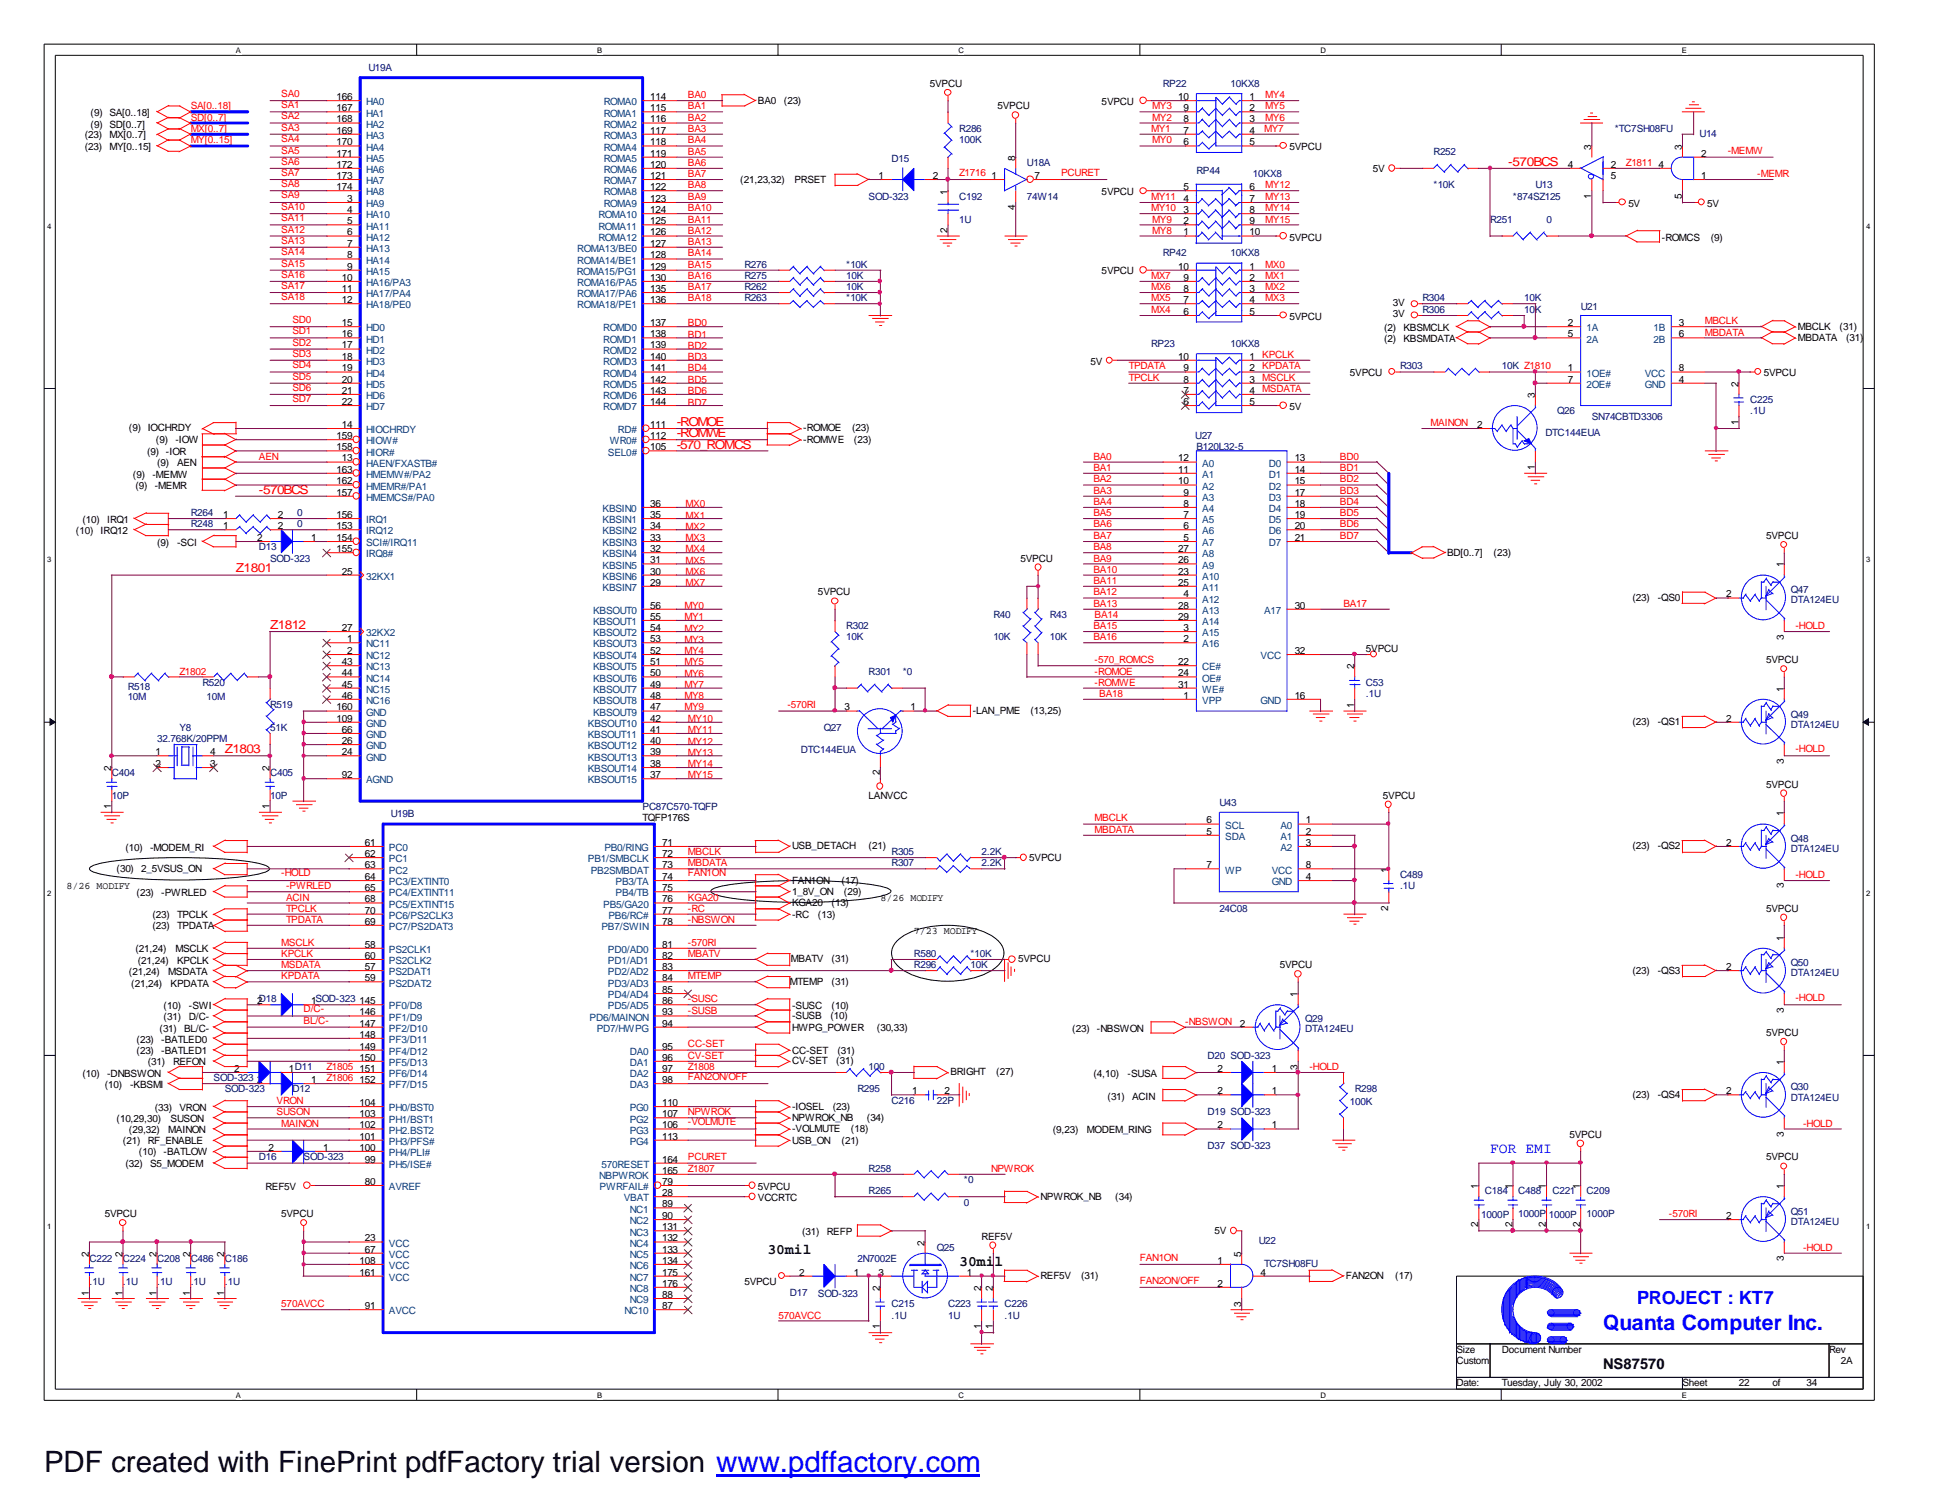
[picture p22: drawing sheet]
<svg xmlns="http://www.w3.org/2000/svg" width="279mm" height="216mm" viewBox="0 0 279 216" stroke-linecap="round" stroke-linejoin="round" font-family="sans-serif">
<defs><g id="words">
<text font-size="4.2" x="6.3" y="211.7">PDF created with FinePrint pdfFactory trial version www.pdffactory.com</text>
<text font-size="3" fill="#00f" x="230.6" y="191.3">Quanta Computer Inc.</text>
<text font-size="2.6" fill="#00f" x="235.5" y="187.6">PROJECT : KT7</text>
<text font-size="2.1" fill="#00f" x="214.4" y="165.9">FOR EMI</text>
<g font-size="2.1">
<text x="110.4" y="180.4">30mil</text>
<text x="138" y="182">30mil</text>
<text x="230.6" y="196.9">NS87570</text>
</g>
<g font-size="1.8" fill="#f00">
<text x="217" y="23.9">-570BCS</text>
<text x="97.4" y="61.3">-ROMOE</text>
<text x="97.4" y="62.9">-ROMWE</text>
<text x="97.4" y="64.5">-570_ROMCS</text>
<text x="37.3" y="71">-570BCS</text>
<text x="34" y="82.2">Z1801</text>
<text x="38.9" y="90.5">Z1812</text>
<text x="32.3" y="108.4">Z1803</text>
</g>
<g font-size="1.4" fill="#000080">
<text x="53" y="10.2">U19A</text>
<text x="167.3" y="12.4">RP22</text>
<text x="177" y="12.4">10KX8</text>
<text x="128.3" y="23.4">D15</text>
<text x="138" y="19">R286</text>
<text x="138" y="20.6">100K</text>
<text x="147.7" y="23.9">U18A</text>
<text x="206.2" y="22.3">R252</text>
<text x="232.3" y="19">*TC7SH08FU</text>
<text x="244.5" y="19.6">U14</text>
<text x="125" y="28.7">SOD-323</text>
<text x="138" y="28.7">C192</text>
<text x="147.7" y="28.7">74W14</text>
<text x="172.1" y="25">RP44</text>
<text x="180.3" y="25.5">10KX8</text>
<text x="206.2" y="27.1">*10K</text>
<text x="217.7" y="28.7">*874SZ125</text>
<text x="220.9" y="27.1">U13</text>
<text x="138" y="32">1U</text>
<text x="214.4" y="32">R251</text>
<text x="222.5" y="32">0</text>
<text x="107.1" y="40.1">R275</text>
<text x="107.1" y="38.5">R276</text>
<text x="107.1" y="41.7">R262</text>
<text x="121.8" y="40.1">10K</text>
<text x="121.8" y="38.5">*10K</text>
<text x="121.8" y="41.7">10K</text>
<text x="167.3" y="36.8">RP42</text>
<text x="177" y="36.8">10KX8</text>
<text x="107.1" y="43.3">R263</text>
<text x="121.8" y="43.3">*10K</text>
<text x="204.6" y="45">R306</text>
<text x="204.6" y="43.3">R304</text>
<text x="219.3" y="45">10K</text>
<text x="219.3" y="43.3">10K</text>
<text x="227.4" y="44.5">U21</text>
<text x="165.6" y="49.9">RP23</text>
<text x="177" y="49.9">10KX8</text>
<text x="201.4" y="53.1">R303</text>
<text x="216.1" y="53.1">10K Z1810</text>
<text x="224" y="59.6">Q26</text>
<text x="251.8" y="58">C225</text>
<text x="251.8" y="59.6">.1U</text>
<text x="172" y="63.2">U27</text>
<text x="172.1" y="64.7">B120L32-5</text>
<text x="222.3" y="62.7">DTC144EUA</text>
<text x="229" y="60.5">SN74CBTD3306</text>
<text x="27.4" y="74.3">R264</text>
<text x="27.4" y="75.9">R248</text>
<text x="42.8" y="74.3">0</text>
<text x="42.8" y="75.9">0</text>
<text x="37.3" y="79.2">D13</text>
<text x="38.9" y="80.8">SOD-323</text>
<text x="142.9" y="88.9">R40</text>
<text x="151" y="88.9">R43</text>
<text x="257.6" y="85.3">Q47</text>
<text x="257.6" y="86.8">DTA124EU</text>
<text x="121.8" y="90.5">R302</text>
<text x="121.8" y="92.1">10K</text>
<text x="142.9" y="92.1">10K</text>
<text x="151" y="92.1">10K</text>
<text x="18.4" y="99.3">R518</text>
<text x="18.4" y="100.8">10M</text>
<text x="29.1" y="98.6">R520</text>
<text x="29.7" y="100.8">10M</text>
<text x="38.9" y="101.9">R519</text>
<text x="125" y="97">R301</text>
<text x="129.9" y="97">*0</text>
<text x="196.5" y="98.6">C53</text>
<text x="196.5" y="100.2">.1U</text>
<text x="22.6" y="106.8">32.768K/20PPM</text>
<text x="25.8" y="105.2">Y8</text>
<text x="38.9" y="105.2">51K</text>
<text x="118.5" y="105.2">Q27</text>
<text x="257.6" y="103.2">Q49</text>
<text x="257.6" y="104.6">DTA124EU</text>
<text x="16.1" y="111.7">C404</text>
<text x="38.9" y="111.7">C405</text>
<text x="115.2" y="108.4">DTC144EUA</text>
<text x="16.1" y="114.9">10P</text>
<text x="38.9" y="114.9">10P</text>
<text x="56.2" y="117.5">U19B</text>
<text x="92.5" y="116.5">PC87C570-TQFP</text>
<text x="175.4" y="116">U43</text>
<text x="128.3" y="123">R305</text>
<text x="128.3" y="124.6">R307</text>
<text x="141.2" y="123">2.2K</text>
<text x="141.2" y="124.6">2.2K</text>
<text x="257.6" y="121.1">Q48</text>
<text x="257.6" y="122.5">DTA124EU</text>
<text x="175.4" y="131.1">24C08</text>
<text x="201.4" y="126.2">C489</text>
<text x="201.4" y="127.9">.1U</text>
<text x="131.5" y="137.7">R580</text>
<text x="139.6" y="137.7">*10K</text>
<text x="131.5" y="139.3">R296</text>
<text x="139.6" y="139.3">10K</text>
<text x="257.6" y="138.9">Q50</text>
<text x="257.6" y="140.4">DTA124EU</text>
<text x="187.8" y="147.1">Q29</text>
<text x="187.8" y="148.5">DTA124EU</text>
<text x="30.7" y="155.5">SOD-323</text>
<text x="125" y="153.9">100</text>
<text x="173.7" y="152.3">D20 SOD-323</text>
<text x="32.3" y="157.1">SOD-323</text>
<text x="42.1" y="157.1">D12</text>
<text x="123.4" y="157.1">R295</text>
<text x="128.3" y="158.8">C216</text>
<text x="134.8" y="158.8">22P</text>
<text x="173.7" y="160.4">D19 SOD-323</text>
<text x="194.2" y="158.9">100K</text>
<text x="194.9" y="157.1">R298</text>
<text x="257.6" y="156.8">Q30</text>
<text x="257.6" y="158.3">DTA124EU</text>
<text x="37.3" y="166.9">D16</text>
<text x="43.7" y="166.9">SOD-323</text>
<text x="173.7" y="165.3">D37 SOD-323</text>
<text x="125" y="171.8">R265</text>
<text x="125" y="168.6">R258</text>
<text x="138.7" y="173.4">0</text>
<text x="138.7" y="170.2">*0</text>
<text x="213.6" y="171.8">C184</text>
<text x="218.4" y="171.8">C488</text>
<text x="223.4" y="171.8">C221</text>
<text x="228.3" y="171.8">C209</text>
<text x="134.8" y="179.9">Q25</text>
<text x="181.1" y="178.9">U22</text>
<text x="213.1" y="175.2">1000P</text>
<text x="218.4" y="175">1000P 1000P</text>
<text x="228.3" y="175">1000P</text>
<text x="257.6" y="174.8">Q51</text>
<text x="257.6" y="176.2">DTA124EU</text>
<text x="12.9" y="181.5">C222</text>
<text x="12.9" y="184.8">.1U</text>
<text x="17.7" y="181.5">C224</text>
<text x="17.7" y="184.8">.1U</text>
<text x="22.6" y="181.5">C208</text>
<text x="22.6" y="184.8">.1U</text>
<text x="27.4" y="181.5">C486</text>
<text x="27.4" y="184.8">.1U</text>
<text x="32.3" y="181.5">C186</text>
<text x="32.3" y="184.8">.1U</text>
<text x="123.4" y="181.5">2N7002E</text>
<text x="181.9" y="182.2">TC7SH08FU</text>
<text x="113.6" y="186.4">D17</text>
<text x="117.7" y="186.6">SOD-323</text>
<text x="128.3" y="188">C215</text>
<text x="128.3" y="189.7">.1U</text>
<text x="136.4" y="188">C223</text>
<text x="136.4" y="189.7">1U</text>
<text x="144.5" y="188">C226</text>
<text x="144.5" y="189.7">.1U</text>
</g>
<g font-size="1.4">
<text x="13" y="16.7">(9) SA[0..18]</text>
<text x="48.4" y="14.4">166</text>
<text x="48.4" y="16">167</text>
<text x="48.4" y="17.6">168</text>
<text x="93.6" y="14.4">114</text>
<text x="93.6" y="16">115</text>
<text x="93.6" y="17.6">116</text>
<text x="109.1" y="14.9">BA0</text>
<text x="112.8" y="14.9">(23)</text>
<text x="133.8" y="12.4">5VPCU</text>
<text x="143.5" y="15.7">5VPCU</text>
<text x="158.5" y="15.1">5VPCU</text>
<text x="169.5" y="14.4">10</text>
<text x="170.3" y="16">9</text>
<text x="170.3" y="17.6">8</text>
<text x="179.7" y="17.6">3</text>
<text x="179.7" y="16">2</text>
<text x="179.7" y="14.4">1</text>
<text x="12.2" y="21.6">(23)</text>
<text x="12.2" y="19.8">(23)</text>
<text x="13" y="18.4">(9) SD[0..7]</text>
<text x="15.7" y="21.6">MY[0..15]</text>
<text x="15.7" y="19.8">MX[0..7]</text>
<text x="48.4" y="19.2">169</text>
<text x="48.4" y="20.9">170</text>
<text x="48.4" y="22.5">171</text>
<text x="93.6" y="19.2">117</text>
<text x="93.6" y="20.9">118</text>
<text x="93.6" y="22.5">119</text>
<text x="146" y="23.1" transform="rotate(-90 146 23.1)">8</text>
<text x="170.3" y="19.2">7</text>
<text x="170.3" y="20.9">6</text>
<text x="179.7" y="19.2">4</text>
<text x="179.7" y="20.9">5</text>
<text x="185.5" y="21.6">5VPCU</text>
<text x="228.9" y="21.5" transform="rotate(-90 228.9 21.5)">3</text>
<text x="242" y="21.5" transform="rotate(-90 242 21.5)">3</text>
<text x="244.8" y="22.5">2</text>
<text x="48.4" y="24.1">172</text>
<text x="48.4" y="25.7">173</text>
<text x="48.4" y="27.3">174</text>
<text x="50" y="29">3</text>
<text x="93.6" y="24.1">120</text>
<text x="93.6" y="25.7">121</text>
<text x="93.6" y="27.3">122</text>
<text x="93.6" y="29">123</text>
<text x="106.5" y="26.3">(21,23,32)</text>
<text x="114.3" y="26.3">PRSET</text>
<text x="126.4" y="25.7">1</text>
<text x="134.2" y="25.7">2</text>
<text x="136.3" y="28" transform="rotate(-90 136.3 28)">1</text>
<text x="142.7" y="25.7">1</text>
<text x="148.8" y="25.7">7</text>
<text x="158.5" y="28.1">5VPCU</text>
<text x="170.3" y="29">4</text>
<text x="170.3" y="27.3">5</text>
<text x="179.7" y="29">7</text>
<text x="179.7" y="27.3">6</text>
<text x="197.5" y="24.8">5V</text>
<text x="225.6" y="24.1">4</text>
<text x="228.9" y="28.6" transform="rotate(-90 228.9 28.6)">1</text>
<text x="231.7" y="24.1">2</text>
<text x="231.7" y="25.7">5</text>
<text x="234.3" y="29.7">5V</text>
<text x="238.6" y="24.1">4</text>
<text x="242" y="28.6" transform="rotate(-90 242 28.6)">5</text>
<text x="244.8" y="25.7">1</text>
<text x="245.6" y="29.7">5V</text>
<text x="50" y="30.6">4</text>
<text x="50" y="32.3">5</text>
<text x="50" y="33.9">6</text>
<text x="50" y="35.5">7</text>
<text x="93.6" y="30.6">124</text>
<text x="93.6" y="32.3">125</text>
<text x="93.6" y="33.9">126</text>
<text x="93.6" y="35.5">127</text>
<text x="136.3" y="33.5" transform="rotate(-90 136.3 33.5)">2</text>
<text x="146" y="30.2" transform="rotate(-90 146 30.2)">4</text>
<text x="170.3" y="30.6">3</text>
<text x="170.3" y="32.3">2</text>
<text x="170.3" y="33.9">1</text>
<text x="179.7" y="33.9">10</text>
<text x="179.7" y="32.3">9</text>
<text x="179.7" y="30.6">8</text>
<text x="185.5" y="34.6">5VPCU</text>
<text x="239.1" y="34.6">-ROMCS</text>
<text x="246.1" y="34.6">(9)</text>
<text x="49.2" y="40.4">10</text>
<text x="49.2" y="42">11</text>
<text x="50" y="37.2">8</text>
<text x="50" y="38.8">9</text>
<text x="93.6" y="37.2">128</text>
<text x="93.6" y="38.8">129</text>
<text x="93.6" y="40.4">130</text>
<text x="93.6" y="42">135</text>
<text x="158.5" y="39.5">5VPCU</text>
<text x="169.5" y="38.8">10</text>
<text x="170.3" y="40.4">9</text>
<text x="170.3" y="42">8</text>
<text x="179.7" y="42">3</text>
<text x="179.7" y="40.4">2</text>
<text x="179.7" y="38.8">1</text>
<text x="49.2" y="43.6">12</text>
<text x="49.2" y="46.9">15</text>
<text x="93.6" y="43.6">136</text>
<text x="93.6" y="46.9">137</text>
<text x="170.3" y="43.6">7</text>
<text x="170.3" y="45.3">6</text>
<text x="179.7" y="43.6">4</text>
<text x="179.7" y="45.3">5</text>
<text x="185.5" y="46">5VPCU</text>
<text x="199.1" y="47.6">(2)</text>
<text x="200.4" y="44">3V</text>
<text x="200.4" y="45.6">3V</text>
<text x="201.9" y="47.6">KBSMCLK</text>
<text x="225.6" y="46.9">2</text>
<text x="241.6" y="46.9">3</text>
<text x="258.7" y="47.4">MBCLK</text>
<text x="264.7" y="47.4">(31)</text>
<text x="49.2" y="48.5">16</text>
<text x="49.2" y="50.1">17</text>
<text x="49.2" y="51.7">18</text>
<text x="49.2" y="53.4">19</text>
<text x="93.6" y="48.5">138</text>
<text x="93.6" y="50.1">139</text>
<text x="93.6" y="51.7">140</text>
<text x="93.6" y="53.4">141</text>
<text x="156.9" y="52.5">5V</text>
<text x="169.5" y="51.7">10</text>
<text x="170.3" y="53.4">9</text>
<text x="179.7" y="53.4">2</text>
<text x="179.7" y="51.7">1</text>
<text x="199.1" y="49.2">(2)</text>
<text x="201.9" y="49.2">KBSMDATA</text>
<text x="225.6" y="53.4">1</text>
<text x="225.6" y="48.5">5</text>
<text x="241.6" y="53.4">8</text>
<text x="241.6" y="48.5">6</text>
<text x="258.7" y="49">MBDATA</text>
<text x="265.6" y="49">(31)</text>
<text x="49.2" y="55">20</text>
<text x="49.2" y="56.6">21</text>
<text x="49.2" y="58.3">22</text>
<text x="93.6" y="55">142</text>
<text x="93.6" y="56.6">143</text>
<text x="93.6" y="58.3">144</text>
<text x="170.3" y="55">8</text>
<text x="170.3" y="56.6">7</text>
<text x="170.3" y="58.3">6</text>
<text x="179.7" y="56.6">4</text>
<text x="179.7" y="55">3</text>
<text x="179.7" y="58.3">5</text>
<text x="185.5" y="59">5V</text>
<text x="194.2" y="54.1">5VPCU</text>
<text x="220.8" y="57.2" transform="rotate(-90 220.8 57.2)">3</text>
<text x="225.6" y="55">7</text>
<text x="241.6" y="55">4</text>
<text x="250.1" y="55.6" transform="rotate(-90 250.1 55.6)">2</text>
<text x="253.7" y="54.1">5VPCU</text>
<text x="18.5" y="62.1">(9) IOCHRDY</text>
<text x="21.2" y="65.4">(9) -IOR</text>
<text x="22.4" y="63.7">(9)</text>
<text x="25.2" y="63.7">-IOW</text>
<text x="48.4" y="63.2">159</text>
<text x="48.4" y="64.8">158</text>
<text x="49.2" y="61.6">14</text>
<text x="93.6" y="61.6">111</text>
<text x="93.6" y="64.8">105</text>
<text x="93.6" y="63.2">112</text>
<text x="115.6" y="63.7">-ROMWE</text>
<text x="115.6" y="62.1">-ROMOE</text>
<text x="122.6" y="62.1">(23)</text>
<text x="122.9" y="63.7">(23)</text>
<text x="212.5" y="61.6">2</text>
<text x="250.1" y="61.1" transform="rotate(-90 250.1 61.1)">1</text>
<text x="19.1" y="68.7">(9)</text>
<text x="19.5" y="70.4">(9)</text>
<text x="21.9" y="68.7">-MEMW</text>
<text x="22.3" y="70.4">-MEMR</text>
<text x="22.6" y="67">(9)</text>
<text x="25.5" y="67">AEN</text>
<text x="48.4" y="68">163</text>
<text x="48.4" y="69.7">162</text>
<text x="48.4" y="71.3">157</text>
<text x="49.2" y="66.4">13</text>
<text x="169.5" y="66.4">12</text>
<text x="169.5" y="68">11</text>
<text x="169.5" y="69.7">10</text>
<text x="170.3" y="71.3">9</text>
<text x="186.3" y="66.4">13</text>
<text x="186.3" y="68">14</text>
<text x="186.3" y="69.7">15</text>
<text x="186.3" y="71.3">17</text>
<text x="220.8" y="67.6" transform="rotate(-90 220.8 67.6)">1</text>
<text x="10.9" y="76.9">(10)</text>
<text x="11.9" y="75.3">(10)</text>
<text x="14.5" y="76.9">IRQ12</text>
<text x="15.4" y="75.3">IRQ1</text>
<text x="32.1" y="74.5">1</text>
<text x="32.1" y="76.1">1</text>
<text x="37" y="77.8">2</text>
<text x="40" y="74.5">2</text>
<text x="40" y="76.1">2</text>
<text x="44.8" y="77.8">1</text>
<text x="48.4" y="74.5">156</text>
<text x="48.4" y="76.1">153</text>
<text x="48.4" y="77.8">154</text>
<text x="93.6" y="72.9">36</text>
<text x="93.6" y="74.5">35</text>
<text x="93.6" y="76.1">34</text>
<text x="93.6" y="77.8">33</text>
<text x="170.3" y="72.9">8</text>
<text x="170.3" y="74.5">7</text>
<text x="170.3" y="76.1">6</text>
<text x="170.3" y="77.8">5</text>
<text x="186.3" y="72.9">18</text>
<text x="186.3" y="74.5">19</text>
<text x="186.3" y="76.1">20</text>
<text x="186.3" y="77.8">21</text>
<text x="254.1" y="77.5">5VPCU</text>
<text x="22.6" y="78.5">(9)</text>
<text x="25.5" y="78.5">-SCI</text>
<text x="48.4" y="79.4">155</text>
<text x="49.2" y="82.6">25</text>
<text x="93.6" y="79.4">32</text>
<text x="93.6" y="81">31</text>
<text x="93.6" y="82.6">30</text>
<text x="146.8" y="80.8">5VPCU</text>
<text x="169.5" y="79.4">27</text>
<text x="169.5" y="81">26</text>
<text x="169.5" y="82.6">23</text>
<text x="208.2" y="79.9">BD[0..7]</text>
<text x="214.9" y="79.9">(23)</text>
<text x="256.6" y="81.6" transform="rotate(-90 256.6 81.6)">1</text>
<text x="93.6" y="87.5">56</text>
<text x="93.6" y="89.2">55</text>
<text x="93.6" y="84.2">29</text>
<text x="117.7" y="85.6">5VPCU</text>
<text x="169.5" y="84.2">25</text>
<text x="169.5" y="87.5">28</text>
<text x="169.5" y="89.2">29</text>
<text x="170.3" y="85.9">4</text>
<text x="186.3" y="87.5">30</text>
<text x="234.9" y="86.4">(23)</text>
<text x="238.5" y="86.4">-QS0</text>
<text x="248.3" y="85.9">2</text>
<text x="49.2" y="90.8">27</text>
<text x="49.2" y="95.7">43</text>
<text x="50" y="92.4">1</text>
<text x="50" y="94.1">2</text>
<text x="93.6" y="90.8">54</text>
<text x="93.6" y="92.4">53</text>
<text x="93.6" y="94.1">52</text>
<text x="93.6" y="95.7">51</text>
<text x="169.5" y="95.7">22</text>
<text x="170.3" y="90.8">3</text>
<text x="170.3" y="92.4">2</text>
<text x="186.3" y="94.1">32</text>
<text x="196.5" y="93.7">5VPCU</text>
<text x="254.1" y="95.4">5VPCU</text>
<text x="256.6" y="92" transform="rotate(-90 256.6 92)">3</text>
<text x="49.2" y="97.3">44</text>
<text x="49.2" y="98.9">45</text>
<text x="49.2" y="100.5">46</text>
<text x="93.6" y="97.3">50</text>
<text x="93.6" y="98.9">49</text>
<text x="93.6" y="100.5">48</text>
<text x="169.5" y="97.3">24</text>
<text x="169.5" y="98.9">31</text>
<text x="170.3" y="100.5">1</text>
<text x="186.3" y="100.5">16</text>
<text x="194.8" y="101.8" transform="rotate(-90 194.8 101.8)">1</text>
<text x="194.8" y="96.3" transform="rotate(-90 194.8 96.3)">2</text>
<text x="256.6" y="99.5" transform="rotate(-90 256.6 99.5)">1</text>
<text x="48.4" y="103.8">109</text>
<text x="48.4" y="102.2">160</text>
<text x="49.2" y="107">26</text>
<text x="49.2" y="105.4">66</text>
<text x="93.6" y="102.2">47</text>
<text x="93.6" y="103.8">42</text>
<text x="93.6" y="105.4">41</text>
<text x="93.6" y="107">40</text>
<text x="121.5" y="102.2">3</text>
<text x="131" y="102.2">1</text>
<text x="140" y="102.7">-LAN_PME</text>
<text x="148.3" y="102.7">(13,25)</text>
<text x="234.9" y="104.3">(23)</text>
<text x="238.5" y="104.3">-QS1</text>
<text x="248.3" y="103.8">2</text>
<text x="16" y="110.9" transform="rotate(-90 16 110.9)">2</text>
<text x="22.4" y="108.6">1</text>
<text x="22.4" y="110.3">2</text>
<text x="30.2" y="108.6">4</text>
<text x="30.2" y="110.3">3</text>
<text x="38.8" y="110.9" transform="rotate(-90 38.8 110.9)">2</text>
<text x="49.2" y="111.9">92</text>
<text x="49.2" y="108.6">24</text>
<text x="93.6" y="108.6">39</text>
<text x="93.6" y="110.3">38</text>
<text x="93.6" y="111.9">37</text>
<text x="126.6" y="111.5" transform="rotate(-90 126.6 111.5)">2</text>
<text x="254.1" y="113.3">5VPCU</text>
<text x="256.6" y="109.9" transform="rotate(-90 256.6 109.9)">3</text>
<text x="16" y="116.4" transform="rotate(-90 16 116.4)">1</text>
<text x="38.8" y="116.4" transform="rotate(-90 38.8 116.4)">1</text>
<text x="92.5" y="118.1">TQFP176S</text>
<text x="125" y="114.9">LANVCC</text>
<text x="173.6" y="118.4">6</text>
<text x="187.9" y="118.4">1</text>
<text x="199" y="114.9">5VPCU</text>
<text x="256.6" y="117.4" transform="rotate(-90 256.6 117.4)">1</text>
<text x="16.8" y="125.5">(30)</text>
<text x="18" y="122.3">(10)</text>
<text x="20.3" y="125.5">2_5VSUS_ON</text>
<text x="21.6" y="122.3">-MODEM_RI</text>
<text x="52.5" y="121.7">61</text>
<text x="52.5" y="123.3">62</text>
<text x="52.5" y="124.9">63</text>
<text x="95.2" y="121.7">71</text>
<text x="95.2" y="123.3">72</text>
<text x="95.2" y="124.9">73</text>
<text x="114" y="122.2">USB_DETACH</text>
<text x="125" y="122.2">(21)</text>
<text x="148.1" y="123.9">5VPCU</text>
<text x="173.6" y="120.1">5</text>
<text x="173.6" y="124.9">7</text>
<text x="187.9" y="120.1">2</text>
<text x="187.9" y="121.7">3</text>
<text x="187.9" y="124.9">8</text>
<text x="199.7" y="125.6" transform="rotate(-90 199.7 125.6)">1</text>
<text x="234.9" y="122.2">(23)</text>
<text x="238.5" y="122.2">-QS2</text>
<text x="248.3" y="121.7">2</text>
<text x="9.6" y="127.9">8/26 MODIFY</text>
<text x="19.6" y="128.9">(23)</text>
<text x="21.9" y="132">(23)</text>
<text x="23.2" y="128.9">-PWRLED</text>
<text x="25.5" y="132">TPCLK</text>
<text x="52.5" y="126.6">64</text>
<text x="52.5" y="128.2">65</text>
<text x="52.5" y="129.8">68</text>
<text x="52.5" y="131.4">70</text>
<text x="95.2" y="126.6">74</text>
<text x="95.2" y="128.2">75</text>
<text x="95.2" y="129.8">76</text>
<text x="95.2" y="131.4">77</text>
<text x="114" y="132">-RC</text>
<text x="114" y="130.3">KGA20</text>
<text x="114" y="127.1">FAN1ON</text>
<text x="114" y="128.7">1_8V_ON</text>
<text x="117.7" y="132">(13)</text>
<text x="119.6" y="130.3">(13)</text>
<text x="121.1" y="127.1">(17)</text>
<text x="121.4" y="128.7">(29)</text>
<text x="126.7" y="129.5">8/26 MODIFY</text>
<text x="187.9" y="126.6">4</text>
<text x="199.7" y="131.1" transform="rotate(-90 199.7 131.1)">2</text>
<text x="254.1" y="131.1">5VPCU</text>
<text x="256.6" y="127.8" transform="rotate(-90 256.6 127.8)">3</text>
<text x="19.5" y="137">(21,24)</text>
<text x="21.9" y="133.6">(23)</text>
<text x="25.2" y="137">MSCLK</text>
<text x="25.5" y="133.6">TPDATA</text>
<text x="52.5" y="133">69</text>
<text x="52.5" y="136.3">58</text>
<text x="52.5" y="137.9">60</text>
<text x="95.2" y="133">78</text>
<text x="95.2" y="136.3">81</text>
<text x="95.2" y="137.9">82</text>
<text x="131.5" y="134.4">7/23 MODIFY</text>
<text x="256.6" y="135.3" transform="rotate(-90 256.6 135.3)">1</text>
<text x="18.5" y="140.3">(21,24)</text>
<text x="18.9" y="141.9">(21,24)</text>
<text x="19.8" y="138.6">(21,24)</text>
<text x="24.2" y="140.3">MSDATA</text>
<text x="24.6" y="141.9">KPDATA</text>
<text x="25.5" y="138.6">KPCLK</text>
<text x="52.5" y="139.5">57</text>
<text x="52.5" y="141.1">59</text>
<text x="95.2" y="139.5">83</text>
<text x="95.2" y="141.1">84</text>
<text x="95.2" y="142.8">85</text>
<text x="113.6" y="141.7">MTEMP</text>
<text x="113.8" y="138.4">MBATV</text>
<text x="119.6" y="141.7">(31)</text>
<text x="119.6" y="138.4">(31)</text>
<text x="146.5" y="138.4">5VPCU</text>
<text x="184.1" y="139.3">5VPCU</text>
<text x="186.7" y="143.4" transform="rotate(-90 186.7 143.4)">1</text>
<text x="234.9" y="140.1">(23)</text>
<text x="238.5" y="140.1">-QS3</text>
<text x="248.3" y="139.5">2</text>
<text x="22.9" y="148.4">(31)</text>
<text x="23.5" y="146.7">(31)</text>
<text x="23.5" y="145.1">(10)</text>
<text x="26.5" y="148.4">BL/C-</text>
<text x="27.2" y="146.7">D/C-</text>
<text x="27.2" y="145.1">-SWI</text>
<text x="37" y="144.4">2D18</text>
<text x="44.8" y="144.4">1SOD-323</text>
<text x="51.7" y="144.4">145</text>
<text x="51.7" y="146">146</text>
<text x="51.7" y="147.7">147</text>
<text x="51.7" y="149.3">148</text>
<text x="95.2" y="144.4">86</text>
<text x="95.2" y="146">93</text>
<text x="95.2" y="147.7">94</text>
<text x="114" y="146.6">-SUSB</text>
<text x="114" y="145.1">-SUSC</text>
<text x="114" y="148.3">HWPG_POWER</text>
<text x="119.5" y="146.6">(10)</text>
<text x="119.6" y="145.1">(10)</text>
<text x="126.2" y="148.3">(30,33)</text>
<text x="154.3" y="148.4">(23)</text>
<text x="157.8" y="148.4">-NBSWON</text>
<text x="178.4" y="147.7">2</text>
<text x="254.1" y="149">5VPCU</text>
<text x="256.6" y="145.7" transform="rotate(-90 256.6 145.7)">3</text>
<text x="11.9" y="154.9">(10)</text>
<text x="15.4" y="154.9">-DNBSWON</text>
<text x="19.6" y="150">(23)</text>
<text x="19.6" y="151.6">(23)</text>
<text x="21.3" y="153.2">(31)</text>
<text x="23.2" y="150">-BATLED0</text>
<text x="23.2" y="151.6">-BATLED1</text>
<text x="24.9" y="153.2">REFON</text>
<text x="33.7" y="154.2">2</text>
<text x="37" y="155.8">2</text>
<text x="41.6" y="154.2">1D11</text>
<text x="44.8" y="155.8">1</text>
<text x="51.7" y="151">149</text>
<text x="51.7" y="152.6">150</text>
<text x="51.7" y="154.2">151</text>
<text x="51.7" y="155.8">152</text>
<text x="95.2" y="151">95</text>
<text x="95.2" y="152.6">96</text>
<text x="95.2" y="154.2">97</text>
<text x="95.2" y="155.8">98</text>
<text x="114" y="151.6">CC-SET</text>
<text x="114" y="153.1">CV-SET</text>
<text x="120.3" y="153.1">(31)</text>
<text x="120.5" y="151.6">(31)</text>
<text x="136.7" y="154.7">BRIGHT</text>
<text x="143.3" y="154.7">(27)</text>
<text x="157.3" y="154.9">(4,10)</text>
<text x="162.2" y="154.9">-SUSA</text>
<text x="175.2" y="154.2">2</text>
<text x="183" y="154.2">1</text>
<text x="186.7" y="153.8" transform="rotate(-90 186.7 153.8)">3</text>
<text x="256.6" y="153.2" transform="rotate(-90 256.6 153.2)">1</text>
<text x="15.1" y="156.5">(10)</text>
<text x="16.8" y="161.4">(10,29,30)</text>
<text x="18.7" y="156.5">-KBSMI</text>
<text x="22.3" y="159.8">(33)</text>
<text x="24.6" y="161.4">SUSON</text>
<text x="25.8" y="159.8">VRON</text>
<text x="51.7" y="159.1">104</text>
<text x="51.7" y="160.7">103</text>
<text x="95.2" y="159.1">110</text>
<text x="95.2" y="160.7">107</text>
<text x="114" y="161.2">NPWROK_NB</text>
<text x="114" y="159.6">-IOSEL</text>
<text x="119.8" y="159.6">(23)</text>
<text x="124.7" y="161.2">(34)</text>
<text x="131.2" y="157.4">1</text>
<text x="135.9" y="157.4">2</text>
<text x="159.3" y="158.2">(31)</text>
<text x="162.9" y="158.2">ACIN</text>
<text x="175.2" y="157.4">2</text>
<text x="183" y="157.4">1</text>
<text x="234.9" y="158">(23)</text>
<text x="238.5" y="158">-QS4</text>
<text x="248.3" y="157.4">2</text>
<text x="17.7" y="164.5">(21)</text>
<text x="18" y="167.9">(32)</text>
<text x="18.5" y="163">(29,32)</text>
<text x="20" y="166.1">(10)</text>
<text x="21.3" y="164.5">RF_ENABLE</text>
<text x="21.6" y="167.9">S5_MODEM</text>
<text x="23.5" y="166.1">-BATLOW</text>
<text x="24.2" y="163">MAINON</text>
<text x="38.6" y="165.5">2</text>
<text x="46.5" y="165.5">1</text>
<text x="51.7" y="162.3">102</text>
<text x="51.7" y="163.9">101</text>
<text x="51.7" y="165.5">100</text>
<text x="52.5" y="167.2">99</text>
<text x="95.2" y="162.3">106</text>
<text x="95.2" y="163.9">113</text>
<text x="95.2" y="167.2">164</text>
<text x="114" y="162.8">-VOLMUTE</text>
<text x="114" y="164.5">USB_ON</text>
<text x="121.1" y="164.5">(21)</text>
<text x="122.4" y="162.8">(18)</text>
<text x="151.5" y="163">(9,23)</text>
<text x="156.4" y="163">MODEM_RING</text>
<text x="175.2" y="162.3">2</text>
<text x="183" y="162.3">1</text>
<text x="225.8" y="163.7">5VPCU</text>
<text x="254.1" y="166.9">5VPCU</text>
<text x="256.6" y="163.6" transform="rotate(-90 256.6 163.6)">3</text>
<text x="38.2" y="171.1">REF5V</text>
<text x="52.5" y="170.4">80</text>
<text x="95.2" y="168.8">165</text>
<text x="95.2" y="170.4">79</text>
<text x="95.2" y="173.7">89</text>
<text x="95.2" y="172">28</text>
<text x="109.1" y="172.8">VCCRTC</text>
<text x="109.1" y="171.1">5VPCU</text>
<text x="149.7" y="172.6">NPWROK_NB</text>
<text x="160.4" y="172.6">(34)</text>
<text x="212.7" y="171" transform="rotate(-90 212.7 171)">1</text>
<text x="217.6" y="171" transform="rotate(-90 217.6 171)">1</text>
<text x="222.4" y="171" transform="rotate(-90 222.4 171)">1</text>
<text x="227.3" y="171" transform="rotate(-90 227.3 171)">1</text>
<text x="256.6" y="171" transform="rotate(-90 256.6 171)">1</text>
<text x="15.1" y="175">5VPCU</text>
<text x="40.5" y="175">5VPCU</text>
<text x="52.5" y="178.6">23</text>
<text x="95.2" y="175.3">90</text>
<text x="95.2" y="177">131</text>
<text x="95.2" y="178.6">132</text>
<text x="115.4" y="177.6">(31)</text>
<text x="119" y="177.6">REFP</text>
<text x="133" y="179.2" transform="rotate(-90 133 179.2)">2</text>
<text x="141.2" y="178.3">REF5V</text>
<text x="174.8" y="177.5">5V</text>
<text x="212.7" y="176.5" transform="rotate(-90 212.7 176.5)">2</text>
<text x="217.6" y="176.5" transform="rotate(-90 217.6 176.5)">2</text>
<text x="222.4" y="176.5" transform="rotate(-90 222.4 176.5)">2</text>
<text x="227.3" y="176.5" transform="rotate(-90 227.3 176.5)">2</text>
<text x="248.3" y="175.3">2</text>
<text x="12.8" y="180.8" transform="rotate(-90 12.8 180.8)">2</text>
<text x="17.6" y="180.8" transform="rotate(-90 17.6 180.8)">2</text>
<text x="22.5" y="180.8" transform="rotate(-90 22.5 180.8)">2</text>
<text x="27.3" y="180.8" transform="rotate(-90 27.3 180.8)">2</text>
<text x="32.3" y="180.8" transform="rotate(-90 32.3 180.8)">2</text>
<text x="51.7" y="181.8">108</text>
<text x="51.7" y="183.5">161</text>
<text x="52.5" y="180.2">67</text>
<text x="95.2" y="180.2">133</text>
<text x="95.2" y="181.8">134</text>
<text x="95.2" y="183.5">175</text>
<text x="95.2" y="185.1">176</text>
<text x="107.1" y="184.8">5VPCU</text>
<text x="115" y="183.5">2</text>
<text x="122.9" y="183.5">1</text>
<text x="126.4" y="183.5">3</text>
<text x="126.6" y="185.7" transform="rotate(-90 126.6 185.7)">2</text>
<text x="139.1" y="183.5">1</text>
<text x="141.1" y="185.7" transform="rotate(-90 141.1 185.7)">2</text>
<text x="142.8" y="185.7" transform="rotate(-90 142.8 185.7)">2</text>
<text x="149.7" y="184">REF5V</text>
<text x="155.5" y="184">(31)</text>
<text x="175.2" y="181.8">1</text>
<text x="175.2" y="185.1">2</text>
<text x="178.6" y="180.8" transform="rotate(-90 178.6 180.8)">5</text>
<text x="181.4" y="183.5">4</text>
<text x="193.6" y="184">FAN2ON</text>
<text x="200.7" y="184">(17)</text>
<text x="256.6" y="181.4" transform="rotate(-90 256.6 181.4)">3</text>
<text x="12.8" y="186.4" transform="rotate(-90 12.8 186.4)">1</text>
<text x="17.6" y="186.4" transform="rotate(-90 17.6 186.4)">1</text>
<text x="22.5" y="186.4" transform="rotate(-90 22.5 186.4)">1</text>
<text x="27.3" y="186.4" transform="rotate(-90 27.3 186.4)">1</text>
<text x="32.3" y="186.4" transform="rotate(-90 32.3 186.4)">1</text>
<text x="52.5" y="188.3">91</text>
<text x="95.2" y="186.7">88</text>
<text x="95.2" y="188.3">87</text>
<text x="126.6" y="191.2" transform="rotate(-90 126.6 191.2)">1</text>
<text x="141.1" y="191.2" transform="rotate(-90 141.1 191.2)">1</text>
<text x="142.8" y="191.2" transform="rotate(-90 142.8 191.2)">1</text>
<text x="178.6" y="188" transform="rotate(-90 178.6 188)">3</text>
<text x="209.6" y="196.2">Custom</text>
<text x="209.6" y="194.6">Size</text>
<text x="216.1" y="194.6">Document Number</text>
<text x="263.1" y="194.6">Rev</text>
<text x="264.8" y="196.2">2A</text>
<text x="209.6" y="199.4">Date:</text>
<text x="216.1" y="199.4">Tuesday, July 30, 2002</text>
<text x="242.1" y="199.4">Sheet</text>
<text x="250.2" y="199.4">22</text>
<text x="255" y="199.4">of</text>
<text x="259.9" y="199.4">34</text>
</g>
<g font-size="1.4" fill="#f00">
<text x="27.4" y="17.4">SD[0..7]</text>
<text x="27.4" y="15.7">SA[0..18]</text>
<text x="40.5" y="15.6">SA1</text>
<text x="40.5" y="17.2">SA2</text>
<text x="40.5" y="14">SA0</text>
<text x="99" y="15.7">BA1</text>
<text x="99" y="17.4">BA2</text>
<text x="99" y="14.1">BA0</text>
<text x="165.8" y="17.4">MY2</text>
<text x="165.8" y="15.7">MY3</text>
<text x="182" y="17.4">MY6</text>
<text x="182" y="14.1">MY4</text>
<text x="182" y="15.7">MY5</text>
<text x="27.4" y="20.6">MY[0..15]</text>
<text x="27.4" y="19">MX[0..7]</text>
<text x="40.5" y="18.8">SA3</text>
<text x="40.5" y="20.4">SA4</text>
<text x="40.5" y="22.1">SA5</text>
<text x="40.5" y="23.7">SA6</text>
<text x="99" y="19">BA3</text>
<text x="99" y="20.6">BA4</text>
<text x="99" y="22.3">BA5</text>
<text x="99" y="23.9">BA6</text>
<text x="165.6" y="19">MY1</text>
<text x="165.8" y="20.6">MY0</text>
<text x="181.9" y="19">MY7</text>
<text x="233.9" y="23.9">Z1811</text>
<text x="248.6" y="22.1">-MEMW</text>
<text x="40.5" y="25.3">SA7</text>
<text x="40.5" y="26.9">SA8</text>
<text x="40.5" y="28.5">SA9</text>
<text x="99" y="25.5">BA7</text>
<text x="99" y="27.1">BA8</text>
<text x="99" y="28.7">BA9</text>
<text x="138" y="25.3">Z1716</text>
<text x="152.7" y="25.3">PCURET</text>
<text x="165.6" y="28.7">MY11</text>
<text x="182" y="28.7">MY13</text>
<text x="182" y="27.1">MY12</text>
<text x="252.8" y="25.5">-MEMR</text>
<text x="40.5" y="31.8">SA11</text>
<text x="40.5" y="33.4">SA12</text>
<text x="40.5" y="35.1">SA13</text>
<text x="40.5" y="30.2">SA10</text>
<text x="99" y="33.6">BA12</text>
<text x="99" y="35.2">BA13</text>
<text x="99" y="30.4">BA10</text>
<text x="99" y="32">BA11</text>
<text x="165.6" y="30.4">MY10</text>
<text x="165.8" y="32">MY9</text>
<text x="165.8" y="33.6">MY8</text>
<text x="182" y="32">MY15</text>
<text x="182" y="30.4">MY14</text>
<text x="40.5" y="40">SA16</text>
<text x="40.5" y="36.7">SA14</text>
<text x="40.5" y="38.4">SA15</text>
<text x="40.5" y="41.6">SA17</text>
<text x="99" y="36.8">BA14</text>
<text x="99" y="38.5">BA15</text>
<text x="99" y="40.1">BA16</text>
<text x="99" y="41.7">BA17</text>
<text x="165.6" y="40.1">MX7</text>
<text x="165.6" y="41.7">MX6</text>
<text x="182" y="40.1">MX1</text>
<text x="182" y="41.7">MX2</text>
<text x="182" y="38.5">MX0</text>
<text x="40.5" y="43.2">SA18</text>
<text x="42.1" y="46.5">SD0</text>
<text x="99" y="46.9">BD0</text>
<text x="99" y="43.3">BA18</text>
<text x="165.6" y="45">MX4</text>
<text x="165.6" y="43.3">MX5</text>
<text x="182" y="43.3">MX3</text>
<text x="245.3" y="46.7">MBCLK</text>
<text x="42.1" y="52.9">SD4</text>
<text x="42.1" y="48.1">SD1</text>
<text x="42.1" y="49.7">SD2</text>
<text x="42.1" y="51.3">SD3</text>
<text x="99" y="48.6">BD1</text>
<text x="99" y="50.2">BD2</text>
<text x="99" y="51.8">BD3</text>
<text x="99" y="53.4">BD4</text>
<text x="162.4" y="53.1">TPDATA</text>
<text x="181.6" y="51.5">KPCLK</text>
<text x="181.6" y="53.1">KPDATA</text>
<text x="245.3" y="48.3">MBDATA</text>
<text x="42.1" y="54.6">SD5</text>
<text x="42.1" y="57.8">SD7</text>
<text x="42.1" y="56.2">SD6</text>
<text x="99" y="56.7">BD6</text>
<text x="99" y="58.3">BD7</text>
<text x="99" y="55">BD5</text>
<text x="162.4" y="54.8">TPCLK</text>
<text x="181.6" y="54.8">MSCLK</text>
<text x="181.6" y="56.4">MSDATA</text>
<text x="205.8" y="61.2">MAINON</text>
<text x="37.3" y="66.1">AEN</text>
<text x="157.3" y="66.1">BA0</text>
<text x="157.3" y="67.7">BA1</text>
<text x="157.3" y="69.3">BA2</text>
<text x="157.3" y="71">BA3</text>
<text x="192.8" y="69.3">BD2</text>
<text x="192.8" y="66.1">BD0</text>
<text x="192.8" y="67.7">BD1</text>
<text x="192.8" y="71">BD3</text>
<text x="98.6" y="73">MX0</text>
<text x="98.6" y="74.6">MX1</text>
<text x="98.6" y="76.2">MX2</text>
<text x="98.6" y="77.8">MX3</text>
<text x="157.3" y="77.5">BA7</text>
<text x="157.3" y="74.3">BA5</text>
<text x="157.3" y="72.6">BA4</text>
<text x="157.3" y="75.9">BA6</text>
<text x="192.8" y="74.3">BD5</text>
<text x="192.8" y="75.9">BD6</text>
<text x="192.8" y="77.5">BD7</text>
<text x="192.8" y="72.6">BD4</text>
<text x="98.6" y="79.4">MX4</text>
<text x="98.6" y="81.1">MX5</text>
<text x="98.6" y="82.7">MX6</text>
<text x="157.3" y="82.4">BA10</text>
<text x="157.3" y="79.2">BA8</text>
<text x="157.3" y="80.8">BA9</text>
<text x="157.3" y="84">BA11</text>
<text x="98.5" y="87.5">MY0</text>
<text x="98.5" y="89.2">MY1</text>
<text x="98.6" y="84.3">MX7</text>
<text x="157.3" y="85.6">BA12</text>
<text x="157.3" y="87.3">BA13</text>
<text x="157.5" y="88.9">BA14</text>
<text x="193.3" y="87.3">BA17</text>
<text x="98.5" y="95.7">MY5</text>
<text x="98.5" y="92.5">MY3</text>
<text x="98.5" y="94.1">MY4</text>
<text x="98.5" y="90.8">MY2</text>
<text x="157.3" y="90.5">BA15</text>
<text x="157.3" y="92.1">BA16</text>
<text x="157.5" y="95.4">-570_ROMCS</text>
<text x="258.3" y="90.5">-HOLD</text>
<text x="25.8" y="97">Z1802</text>
<text x="98.5" y="97.4">MY6</text>
<text x="98.5" y="99">MY7</text>
<text x="98.5" y="100.6">MY8</text>
<text x="113.3" y="101.9">-570RI</text>
<text x="157.5" y="97">-ROMOE</text>
<text x="157.5" y="98.6">-ROMWE</text>
<text x="158.2" y="100.2">BA18</text>
<text x="98.5" y="102.2">MY9</text>
<text x="99" y="105.5">MY11</text>
<text x="99" y="103.8">MY10</text>
<text x="99" y="107.1">MY12</text>
<text x="99" y="108.7">MY13</text>
<text x="99" y="110.3">MY14</text>
<text x="99" y="111.9">MY15</text>
<text x="258.3" y="108.2">-HOLD</text>
<text x="157.5" y="119.8">MBDATA</text>
<text x="157.5" y="118.1">MBCLK</text>
<text x="99" y="124.6">MBDATA</text>
<text x="99" y="123">MBCLK</text>
<text x="40.5" y="126.1">-HOLD</text>
<text x="41.1" y="131.1">TPCLK</text>
<text x="41.1" y="129.5">ACIN</text>
<text x="41.1" y="127.9">-PWRLED</text>
<text x="99" y="126.1">FAN1ON</text>
<text x="99" y="131.1">-RC</text>
<text x="99" y="129.5">KGA20</text>
<text x="258.3" y="126.2">-HOLD</text>
<text x="40.5" y="136.1">MSCLK</text>
<text x="40.5" y="137.7">KPCLK</text>
<text x="41.1" y="132.8">TPDATA</text>
<text x="99" y="136.1">-570RI</text>
<text x="99" y="137.7">MBATV</text>
<text x="99" y="132.8">-NBSWON</text>
<text x="40.5" y="140.9">KPDATA</text>
<text x="40.5" y="139.3">MSDATA</text>
<text x="99" y="140.9">MTEMP</text>
<text x="43.7" y="147.2">BL/C-</text>
<text x="43.7" y="145.6">D/C-</text>
<text x="99" y="144.2">-SUSC</text>
<text x="99" y="145.8">-SUSB</text>
<text x="170.5" y="147.4">-NBSWON</text>
<text x="258.3" y="144">-HOLD</text>
<text x="47" y="155.5">Z1806</text>
<text x="47" y="153.9">Z1805</text>
<text x="99" y="150.6">CC-SET</text>
<text x="99" y="152.3">CV-SET</text>
<text x="99" y="155.4">FAN2ON/OFF</text>
<text x="99" y="153.9">Z1808</text>
<text x="188.4" y="153.9">-HOLD</text>
<text x="39.8" y="160.4">SUSON</text>
<text x="39.8" y="158.8">VRON</text>
<text x="99" y="160.4">NPWROK</text>
<text x="99" y="161.9">-VOLMUTE</text>
<text x="40.5" y="162.1">MAINON</text>
<text x="99" y="166.9">PCURET</text>
<text x="259.4" y="162.1">-HOLD</text>
<text x="99" y="168.6">Z1807</text>
<text x="142.6" y="168.6">NPWROK</text>
<text x="240.1" y="175">-570RI</text>
<text x="259.4" y="179.9">-HOLD</text>
<text x="164" y="181.4">FAN1ON</text>
<text x="164" y="184.7">FAN2ON/OFF</text>
<text x="40.5" y="188">570AVCC</text>
<text x="112" y="189.7">570AVCC</text>
</g>
<g font-size="1.4" fill="#004080">
<text x="52.7" y="15.2">HA0</text>
<text x="52.7" y="16.8">HA1</text>
<text x="86.9" y="15.2">ROMA0</text>
<text x="86.9" y="16.8">ROMA1</text>
<text x="52.7" y="18.4">HA2</text>
<text x="52.7" y="20">HA3</text>
<text x="52.7" y="21.7">HA4</text>
<text x="52.7" y="23.3">HA5</text>
<text x="86.9" y="18.4">ROMA2</text>
<text x="86.9" y="20">ROMA3</text>
<text x="86.9" y="21.7">ROMA4</text>
<text x="86.9" y="23.3">ROMA5</text>
<text x="52.7" y="24.9">HA6</text>
<text x="52.7" y="26.5">HA7</text>
<text x="52.7" y="28.1">HA8</text>
<text x="52.7" y="29.8">HA9</text>
<text x="86.9" y="24.9">ROMA6</text>
<text x="86.9" y="26.5">ROMA7</text>
<text x="86.9" y="28.1">ROMA8</text>
<text x="86.9" y="29.8">ROMA9</text>
<text x="52.7" y="31.4">HA10</text>
<text x="52.7" y="33">HA11</text>
<text x="52.7" y="34.6">HA12</text>
<text x="86.1" y="31.4">ROMA10</text>
<text x="86.1" y="33">ROMA11</text>
<text x="86.1" y="34.6">ROMA12</text>
<text x="52.7" y="36.2">HA13</text>
<text x="52.7" y="37.9">HA14</text>
<text x="52.7" y="39.5">HA15</text>
<text x="52.7" y="41.1">HA16/PA3</text>
<text x="83" y="39.5">ROMA15/PG1</text>
<text x="83.1" y="36.2">ROMA13/BE0</text>
<text x="83.1" y="37.9">ROMA14/BE1</text>
<text x="83.1" y="41.1">ROMA16/PA5</text>
<text x="52.7" y="42.8">HA17/PA4</text>
<text x="52.7" y="44.4">HA18/PE0</text>
<text x="52.7" y="47.7">HD0</text>
<text x="83.1" y="42.8">ROMA17/PA6</text>
<text x="83.1" y="44.4">ROMA18/PE1</text>
<text x="86.8" y="47.7">ROMD0</text>
<text x="228.3" y="47.7">1A</text>
<text x="237.9" y="47.7">1B</text>
<text x="52.7" y="49.3">HD1</text>
<text x="52.7" y="50.9">HD2</text>
<text x="52.7" y="52.5">HD3</text>
<text x="86.8" y="49.3">ROMD1</text>
<text x="86.8" y="50.9">ROMD2</text>
<text x="86.8" y="52.5">ROMD3</text>
<text x="228.3" y="49.3">2A</text>
<text x="237.9" y="49.3">2B</text>
<text x="52.7" y="54.2">HD4</text>
<text x="52.7" y="55.8">HD5</text>
<text x="52.7" y="57.4">HD6</text>
<text x="52.7" y="59">HD7</text>
<text x="86.8" y="54.2">ROMD4</text>
<text x="86.8" y="55.8">ROMD5</text>
<text x="86.8" y="57.4">ROMD6</text>
<text x="86.8" y="59">ROMD7</text>
<text x="228.3" y="54.2">1OE#</text>
<text x="228.3" y="55.8">2OE#</text>
<text x="236.6" y="54.2">VCC</text>
<text x="236.6" y="55.8">GND</text>
<text x="52.7" y="62.3">HIOCHRDY</text>
<text x="52.7" y="63.9">HIOW#</text>
<text x="52.7" y="65.5">HIOR#</text>
<text x="87.5" y="65.5">SEL0#</text>
<text x="87.7" y="63.9">WR0#</text>
<text x="88.9" y="62.3">RD#</text>
<text x="52.7" y="67.1">HAEN/FXASTB#</text>
<text x="52.7" y="68.7">HMEMW#/PA2</text>
<text x="52.7" y="70.4">HMEMR#/PA1</text>
<text x="173" y="67.1">A0</text>
<text x="173" y="68.7">A1</text>
<text x="173" y="70.4">A2</text>
<text x="182.5" y="67.1">D0</text>
<text x="182.5" y="68.7">D1</text>
<text x="182.5" y="70.4">D2</text>
<text x="52.7" y="72.1">HMEMCS#/PA0</text>
<text x="52.7" y="75.3">IRQ1</text>
<text x="52.7" y="76.9">IRQ12</text>
<text x="86.7" y="73.7">KBSIN0</text>
<text x="86.7" y="75.3">KBSIN1</text>
<text x="86.7" y="76.9">KBSIN2</text>
<text x="173" y="72.1">A3</text>
<text x="173" y="73.7">A4</text>
<text x="173" y="75.3">A5</text>
<text x="173" y="76.9">A6</text>
<text x="182.5" y="72.1">D3</text>
<text x="182.5" y="73.7">D4</text>
<text x="182.5" y="75.3">D5</text>
<text x="182.5" y="76.9">D6</text>
<text x="52.7" y="83.4">32KX1</text>
<text x="52.7" y="78.6">SCI#/IRQ11</text>
<text x="52.7" y="80.2">IRQ8#</text>
<text x="86.7" y="78.6">KBSIN3</text>
<text x="86.7" y="80.2">KBSIN4</text>
<text x="86.7" y="81.8">KBSIN5</text>
<text x="86.7" y="83.4">KBSIN6</text>
<text x="173" y="78.6">A7</text>
<text x="173" y="80.2">A8</text>
<text x="173" y="81.8">A9</text>
<text x="173" y="83.4">A10</text>
<text x="182.5" y="78.6">D7</text>
<text x="85.3" y="88.3">KBSOUT0</text>
<text x="85.3" y="89.9">KBSOUT1</text>
<text x="86.7" y="85">KBSIN7</text>
<text x="173" y="85">A11</text>
<text x="173" y="86.7">A12</text>
<text x="173" y="88.3">A13</text>
<text x="173" y="89.9">A14</text>
<text x="181.9" y="88.3">A17</text>
<text x="52.7" y="91.5">32KX2</text>
<text x="52.7" y="93.1">NC11</text>
<text x="52.7" y="94.8">NC12</text>
<text x="85.3" y="91.5">KBSOUT2</text>
<text x="85.3" y="93.1">KBSOUT3</text>
<text x="85.3" y="94.8">KBSOUT4</text>
<text x="173" y="91.5">A15</text>
<text x="173" y="93.1">A16</text>
<text x="181.4" y="94.8">VCC</text>
<text x="52.7" y="96.4">NC13</text>
<text x="52.7" y="98">NC14</text>
<text x="52.7" y="99.7">NC15</text>
<text x="52.7" y="101.3">NC16</text>
<text x="85.3" y="96.4">KBSOUT5</text>
<text x="85.3" y="98">KBSOUT6</text>
<text x="85.3" y="99.7">KBSOUT7</text>
<text x="85.3" y="101.3">KBSOUT8</text>
<text x="173" y="96.4">CE#</text>
<text x="173" y="98">OE#</text>
<text x="173" y="99.7">WE#</text>
<text x="173" y="101.3">VPP</text>
<text x="181.4" y="101.3">GND</text>
<text x="52.7" y="107.8">GND</text>
<text x="52.7" y="106.2">GND</text>
<text x="52.7" y="104.6">GND</text>
<text x="52.7" y="103">GND</text>
<text x="84.6" y="104.6">KBSOUT10</text>
<text x="84.6" y="106.2">KBSOUT11</text>
<text x="84.6" y="107.8">KBSOUT12</text>
<text x="85.3" y="103">KBSOUT9</text>
<text x="52.7" y="112.7">AGND</text>
<text x="52.7" y="109.4">GND</text>
<text x="84.6" y="109.4">KBSOUT13</text>
<text x="84.6" y="111.1">KBSOUT14</text>
<text x="84.6" y="112.7">KBSOUT15</text>
<text x="176.3" y="119.2">SCL</text>
<text x="184.2" y="119.2">A0</text>
<text x="56" y="122.4">PC0</text>
<text x="56" y="124">PC1</text>
<text x="56" y="125.6">PC2</text>
<text x="84.6" y="124">PB1/SMBCLK</text>
<text x="85" y="125.6">PB2SMBDAT</text>
<text x="87" y="122.4">PB0/RING</text>
<text x="176.3" y="120.8">SDA</text>
<text x="176.3" y="125.6">WP</text>
<text x="183" y="125.6">VCC</text>
<text x="184.2" y="120.8">A1</text>
<text x="184.2" y="122.4">A2</text>
<text x="56" y="127.3">PC3/EXTINT0</text>
<text x="56" y="128.9">PC4/EXTINT11</text>
<text x="56" y="130.6">PC5/EXTINT15</text>
<text x="86.8" y="130.6">PB5/GA20</text>
<text x="88.6" y="127.3">PB3/TA</text>
<text x="88.6" y="128.9">PB4/TB</text>
<text x="183" y="127.3">GND</text>
<text x="56" y="132.2">PC6/PS2CLK3</text>
<text x="56" y="133.8">PC7/PS2DAT3</text>
<text x="56" y="137.1">PS2CLK1</text>
<text x="86.5" y="133.8">PB7/SWIN</text>
<text x="87.5" y="137.1">PD0/AD0</text>
<text x="87.5" y="132.2">PB6/RC#</text>
<text x="56" y="138.7">PS2CLK2</text>
<text x="56" y="140.3">PS2DAT1</text>
<text x="56" y="141.9">PS2DAT2</text>
<text x="87.5" y="138.7">PD1/AD1</text>
<text x="87.5" y="140.3">PD2/AD2</text>
<text x="87.5" y="141.9">PD3/AD3</text>
<text x="87.5" y="143.6">PD4/AD4</text>
<text x="56" y="145.2">PF0/D8</text>
<text x="56" y="146.8">PF1/D9</text>
<text x="56" y="148.4">PF2/D10</text>
<text x="84.8" y="146.8">PD6/MAINON</text>
<text x="85.9" y="148.4">PD7/HWPG</text>
<text x="87.5" y="145.2">PD5/AD5</text>
<text x="56" y="150">PF3/D11</text>
<text x="56" y="151.7">PF4/D12</text>
<text x="56" y="153.3">PF5/D13</text>
<text x="56" y="154.9">PF6/D14</text>
<text x="90.6" y="151.7">DA0</text>
<text x="90.6" y="153.3">DA1</text>
<text x="90.6" y="154.9">DA2</text>
<text x="56" y="156.5">PF7/D15</text>
<text x="56" y="159.9">PH0/BST0</text>
<text x="56" y="161.5">PH1/BST1</text>
<text x="90.6" y="156.5">DA3</text>
<text x="90.6" y="159.9">PG0</text>
<text x="90.6" y="161.5">PG2</text>
<text x="56" y="163.1">PH2.BST2</text>
<text x="56" y="164.7">PH3/PFS#</text>
<text x="56" y="166.3">PH4/PLI#</text>
<text x="56" y="168">PH5/ISE#</text>
<text x="86.5" y="168">570RESET</text>
<text x="90.6" y="163.1">PG3</text>
<text x="90.6" y="164.7">PG4</text>
<text x="56" y="171.2">AVREF</text>
<text x="86.2" y="169.6">NBPWROK</text>
<text x="86.3" y="171.2">PWRFAIL#</text>
<text x="89.7" y="172.8">VBAT</text>
<text x="56" y="179.3">VCC</text>
<text x="90.6" y="174.4">NC1</text>
<text x="90.6" y="176.1">NC2</text>
<text x="90.6" y="177.7">NC3</text>
<text x="90.6" y="179.3">NC4</text>
<text x="56" y="180.9">VCC</text>
<text x="56" y="182.5">VCC</text>
<text x="56" y="184.2">VCC</text>
<text x="90.6" y="180.9">NC5</text>
<text x="90.6" y="182.5">NC6</text>
<text x="90.6" y="184.2">NC7</text>
<text x="90.6" y="185.8">NC8</text>
<text x="56" y="189.1">AVCC</text>
<text x="89.8" y="189.1">NC10</text>
<text x="90.6" y="187.5">NC9</text>
</g>
<g font-size="1.1">
<text x="34" y="7.6">A</text>
<text x="85.9" y="7.6">B</text>
<text x="137.9" y="7.6">C</text>
<text x="190" y="7.6">D</text>
<text x="242" y="7.6">E</text>
<text x="6.8" y="32.9">4</text>
<text x="268.5" y="32.9">4</text>
<text x="6.8" y="80.9">3</text>
<text x="268.5" y="80.9">3</text>
<text x="6.8" y="128.9">2</text>
<text x="268.5" y="128.9">2</text>
<text x="6.8" y="176.8">1</text>
<text x="268.5" y="176.8">1</text>
<text x="34" y="201.1">A</text>
<text x="85.9" y="201.1">B</text>
<text x="137.9" y="201.1">C</text>
<text x="190" y="201.1">D</text>
<text x="242" y="201.1">E</text>
</g>
</g></defs>
<path d="M6.3 6.3h263.4v195.1h-263.4zM8 8h260.1v191.8h-260.1z" fill="none" stroke="#000" stroke-width=".14"/>
<g fill="#fff">
<path d="M34 6.5h.7v1.4h-.7z"/>
<path d="M34 200h.7v1.3h-.7z"/>
</g>
<path d="M59.9 6.3v1.7M59.9 199.8v1.6" fill="none" stroke="#000" stroke-width=".14"/>
<g fill="#fff">
<path d="M85.9 6.5h.8v1.4h-.8z"/>
<path d="M85.9 200h.8v1.3h-.8z"/>
</g>
<path d="M111.9 6.3v1.7M111.9 199.8v1.6" fill="none" stroke="#000" stroke-width=".14"/>
<g fill="#fff">
<path d="M137.9 6.5h.8v1.4h-.8z"/>
<path d="M137.9 200h.8v1.3h-.8z"/>
</g>
<path d="M164 6.3v1.7M164 199.8v1.6" fill="none" stroke="#000" stroke-width=".14"/>
<g fill="#fff">
<path d="M190 6.5h.8v1.4h-.8z"/>
<path d="M190 200h.8v1.3h-.8z"/>
</g>
<path d="M216 6.3v1.7M216 199.8v1.6" fill="none" stroke="#000" stroke-width=".14"/>
<g fill="#fff">
<path d="M242 6.5h.7v1.4h-.7z"/>
<path d="M242 200h.7v1.3h-.7z"/>
<path d="M6.8 31.8h.6v1.4h-.6z"/>
<path d="M268.5 31.8h.6v1.4h-.6z"/>
<path d="M6.8 79.8h.6v1.3h-.6z"/>
<path d="M268.5 79.8h.6v1.3h-.6z"/>
</g>
<path d="M6.3 55.9h1.7M268.1 55.9h1.6" fill="none" stroke="#000" stroke-width=".14"/>
<g fill="#fff">
<path d="M6.8 127.8h.6v1.3h-.6z"/>
<path d="M268.5 127.8h.6v1.3h-.6z"/>
</g>
<path d="M6.3 103.9h1.7M268.1 103.9h1.6" fill="none" stroke="#000" stroke-width=".14"/>
<g fill="#000" stroke="#000" stroke-width=".14">
<path d="M7.2 103.4l.8 .5-.8 .4z" fill-rule="evenodd"/>
<path d="M268.1 103.9l.7-.5v.9z" fill-rule="evenodd"/>
</g>
<g fill="#fff">
<path d="M6.8 175.7h.6v1.3h-.6z"/>
<path d="M268.5 175.7h.6v1.3h-.6z"/>
</g>
<path d="M13 124.7a11.8 11.8 0 0 1 4.9-1 85 85 0 0 1 19.1 .4l1.3 .4 .4 .2 .1 .3a2.27 2.27 0 0 1-1.8 .8 77.1 77.1 0 0 1-22.4 0 2.23 2.23 0 0 1-1.7-.8zM102.4 128a12.7 12.7 0 0 1 4.9-1 87.5 87.5 0 0 1 19.1 .4 2.24 2.24 0 0 1 1.8 .8 2.27 2.27 0 0 1-1.8 .8 77.1 77.1 0 0 1-22.4 0 2.23 2.23 0 0 1-1.7-.8zM129.2 135.2a9.8 9.8 0 0 1 5.8-2.1 13.4 13.4 0 0 1 7.9 1.6 2.75 2.75 0 0 1 1.4 3 4.8 4.8 0 0 1-3.2 2.6 14.4 14.4 0 0 1-10.5-.4 3.8 3.8 0 0 1-2.3-2.8l.1-.7 .3-.6zM6.3 151.8h1.7M268.1 151.8h1.6M209.5 183.6h58.6v16.2h-58.6zM209.5 193.3h58.6M209.5 198.1h58.6M214.4 193.3v4.8M242.1 198.1v1.7M263.1 193.3v4.8" fill="none" stroke="#000" stroke-width=".14"/>
<g fill="none" stroke="#f00" stroke-width=".14">
<path d="M22.5 17.6l1.7 .9-1.7 .9M22.5 16l1.7 .9M22.6 19.3l1.7 .9M24.1 16.9h1.8M24.1 18.5h1.7M24.2 15.2h1.7M24.3 16.8l-1.7 .9M24.3 15.2l-1.7 .9M25.7 18.5l1.7 .8M25.8 16.9l1.7 .9M25.8 15.2l1.7 1M27.4 17.7l-1.7 .9"/>
<path d="M27.4 16.1l-1.7 .9M27.5 19.2l-1.7 1 1.7 .9M47 16.1h4.8M47 17.7h4.8M47 14.5h4.8M47 19.3h4.8M92.5 16.1h4.9M92.5 17.7h4.9M92.5 14.5h4.9M92.5 19.3h4.9M103.8 13.6h3.3M103.9 15.2h3.3"/>
<path d="M103.9 13.6v1.7M107 13.5l1.7 1M108.8 14.4l-1.7 .8M136.4 13.8v.8M136.4 16.1v1.6M146.1 17.1v.7M165 14.5h.7M170.5 16.1h1.6M170.5 17.7h1.6M170.5 14.5h1.6M170.5 19.3h1.6M178.6 16.1h1.7"/>
<path d="M178.6 17.7h1.7M178.6 14.5h1.7M178.6 19.3h1.7M227.3 17.7h3.3M227.8 17.2h2.4M228.4 16.8h1.4M228.8 16.3h.4M242 16.1h3.3M242.5 15.6h2.3M243 15.1h1.4M243.4 14.6h.4M22.5 20.9l1.7 .9"/>
<path d="M24.1 21.8h1.7M24.2 20.2h1.7M24.3 20.1l-1.7 .9M27.4 21l-1.7 .8M47 29.1h4.8M47 24.2h4.8M47 27.4h4.8M47 34h4.8M47 38.9h4.8M47 21h4.8M47 25.8h4.8M47 22.6h4.8"/>
<path d="M47 30.7h4.8M47 32.3h4.8M47 35.6h4.8M47 37.3h4.8M92.5 29.1h4.9M92.5 24.2h4.9M92.5 27.4h4.9M92.5 34h4.9M92.5 38.9h4.9M92.5 21h4.9M92.5 25.8h4.9M92.5 22.6h4.9"/>
<path d="M92.5 30.7h4.9M92.5 32.3h4.9M92.5 35.6h4.9M92.5 37.3h4.9M112 38.9h1.6M118.5 38.9h1.6M120.1 25.1h3.3M120.1 25.1v1.7M120.1 26.7h3.3M123.3 25l1.7 .8M125.1 25.7l-1.7 1M126.7 25.8h1.6"/>
<path d="M133.1 25.8h1.7M134.8 34h3.3M135.2 34.5h2.4M135.6 35h1.4M136.2 35.4h.5M136.4 22.6v1.6M136.4 27.4v1.7M136.4 30.7v1.6M139.6 25.8h4.9M144.5 34h3.3M145 34.5h2.3M145.4 35h1.4"/>
<path d="M146 35.4h.4M146.1 22.6v1.6M146.1 27.4v1.7M148.8 25.8h3.9M165 27.4h.7M165 38.9h.7M170.5 29.1h1.6M170.5 27.4h1.6M170.5 34h1.6M170.5 38.9h1.6M170.5 21h1.6M170.5 30.7h1.6"/>
<path d="M170.5 32.3h1.6M178.6 29.1h1.7M178.6 27.4h1.7M178.6 34h1.7M178.6 38.9h1.7M178.6 21h1.7M178.6 30.7h1.7M178.6 32.3h1.7M183.5 34h.6M183.5 21h.6M200.7 24.2h.8M204.6 24.2h1.6"/>
<path d="M211.2 24.2h1.6M216.1 34h1.6M222.5 34h1.7M225.8 24.2h1.6M229 21v1.6M229 25.8v1.6M230.6 24.2h1.7M230.6 25.8v1.6M232.2 29.1h.7M233.8 33.9l1.7 .9M235.5 34.8h3.3M235.5 33.2h3.3"/>
<path d="M235.6 33.1l-1.7 .9M238.8 24.2h1.7M238.8 33.2v1.7M242.1 21v1.6M242.1 25.8v1.6M243.6 29.1h.7M243.7 25.8h1.6M243.7 22.6h1.6M47 53.5h4.8M47 51.8h4.8M47 58.3h4.8M47 43.7h4.8"/>
<path d="M47 55.1h4.8M47 47h4.8M47 48.6h4.8M47 56.7h4.8M47 40.5h4.8M47 42.1h4.8M47 50.2h4.8M92.5 53.5h4.9M92.5 51.8h4.9M92.5 58.3h4.9M92.5 43.7h4.9M92.5 55.1h4.9"/>
<path d="M92.5 47h4.9M92.5 48.6h4.9M92.5 56.7h4.9M92.5 40.5h4.9M92.5 42.1h4.9M92.5 50.2h4.9M112 43.7h1.6M112 40.5h1.6M112 42.1h1.6M118.5 43.7h1.6M118.5 40.5h1.6M118.5 42.1h1.6"/>
<path d="M125 45.4h3.4M125.5 45.8h2.3M125.9 46.3h1.4M126.5 46.8h.4M160.1 51.8h.8M170.5 45.4h1.6M170.5 53.5h1.6M170.5 51.8h1.6M170.5 58.3h1.6M170.5 43.7h1.6M170.5 55.1h1.6M170.5 56.7h1.6"/>
<path d="M170.5 40.5h1.6M170.5 42.1h1.6M178.6 45.4h1.7M178.6 53.5h1.7M178.6 51.8h1.7M178.6 58.3h1.7M178.6 43.7h1.7M178.6 55.1h1.7M178.6 56.7h1.7M178.6 40.5h1.7M178.6 42.1h1.7M183.5 45.4h.6"/>
<path d="M183.5 58.3h.6M200.7 53.5h.8M204 45.4h.7M204 43.7h.7M206.2 53.5h1.7M209.5 48.5l1.7 .9M209.5 46.9l1.7 .9M209.5 45.4h1.7M209.5 43.7h1.7M211.1 47.8h1.8M211.1 49.4h1.7M211.2 46.1h1.7"/>
<path d="M211.2 47.7l-1.7 .9M211.2 46.1l-1.7 .9M212.8 53.5h1.6M212.8 47.8l1.7 .9M212.8 46.1l1.7 1M214.4 48.6l-1.7 .9M214.4 47l-1.7 .8M216.1 45.4h1.6M216.1 43.7h1.6M220.9 56.7v1.6M222.5 53.5h4.9M222.5 55.1h4.9"/>
<path d="M222.5 47h4.9M222.5 48.6h4.9M240.5 53.5h4.8M240.5 55.1h4.8M240.5 47h4.8M240.5 48.6h4.8M250.2 55.1v1.6M250.2 58.3v1.6M251.7 53.5h.8M253.3 48.5l1.7 .9M253.3 46.9l1.7 .9M254.9 47.8h1.9"/>
<path d="M254.9 49.4h1.8M255 46.1h1.8M255.1 47.7l-1.7 .9M255.1 46.1l-1.7 .9M256.7 47.8l1.7 .9M256.7 46.1l1.7 1M258.3 48.6l-1.7 .9M258.3 47l-1.7 .8M19.2 74.5l1.8 .9M19.2 76.1l1.8 .9M20.9 77h3.3M20.9 75.4h3.4"/>
<path d="M21 73.8h3.3M21.1 73.7l-1.8 .9M21.1 75.4l-1.8 .8M24.2 73.8v3.3M29 62.4h5M29 68.9h3.4M29 70.5h3.3M29 77.8l1.7 .9M29 65.7h3.3M29.1 62.4v8.1M29.1 61.6l1.7 .9M29.1 67.3h3.3"/>
<path d="M29.1 64h3.3M30.6 60.8h3.4M30.6 78.7h3.4M30.7 60.8l-1.7 .9M30.7 77h3.3M30.8 77l-1.7 .9M32.3 62.3l1.7 .9M32.3 65.6l1.7 .9M32.3 74.6h1.7M32.3 76.2h1.7M32.3 68.9l1.7 .9M34 60.7v1.7"/>
<path d="M34 77v1.7M34 69.8l-1.7 .8M34 68.1l-1.7 .9M34 64.9l-1.7 .9M34 66.4l-1.7 .9 1.7 .9M34 63.2l-1.7 .8 1.7 .9M37.3 77.9h1.6M38.9 74.6h1.6M38.9 76.2h1.6M43.7 77.9h1.7M47 68.1h3.8M47 64.9h3.8"/>
<path d="M47 61.6h4.8M47 74.6h4.8M47 66.5h3.8M47 69.8h3.8M47 71.4h3.8M47 76.2h4.8M47 77.9h3.8M47 79.5h3.8M47 63.2h3.8M92.5 74.6h4.9M92.5 73h4.9M92.5 76.2h4.9"/>
<path d="M92.5 77.9h4.9M92.5 79.5h4.9M93.5 64.9h3.9M93.5 61.6h3.9M93.5 63.2h3.9M110.3 62.4h3.4M110.3 64h3.3M110.4 60.8h3.3M110.4 60.7v3.3M113.6 62.4l1.7 .9M113.6 60.8l1.7 .9M115.2 63.2l-1.7 .9"/>
<path d="M115.2 61.6l-1.7 .9M167.3 68.1h4.8M167.3 74.6h4.8M167.3 66.5h4.8M167.3 69.8h4.8M167.3 71.4h4.8M167.3 73h4.8M167.3 76.2h4.8M167.3 77.9h4.8M167.3 79.5h4.8M185.2 68.1h4.8M185.2 74.6h4.8"/>
<path d="M185.2 66.5h4.8M185.2 69.8h4.8M185.2 71.4h4.8M185.2 73h4.8M185.2 76.2h4.8M185.2 77.9h4.8M203 79.5l1.7 .8M204.6 78.7h1.6M204.6 78.7l-1.7 .9M206.2 78.6l1.7 .9M208 79.4l-1.8 .9M212.8 61.6h1.6"/>
<path d="M219.3 68.1h3.3M219.8 68.6h2.4M220.2 69.1h1.4M220.7 69.6h.4M220.9 64.9v1.6M245.3 64.9h3.4M245.8 65.4h2.4M246.2 65.9h1.4M246.7 66.3h.4M256.7 78.8v.8M17.7 97.4h1.6M24.2 97.4h1.6"/>
<path d="M29.1 97.4h1.6M35.6 97.4h1.7M38.9 99v1.6M47 94.1h4.8M47 97.4h4.8M47 99h4.8M47 82.7h4.8M47 90.8h4.8M47 92.5h4.8M47 95.8h4.8M51.8 82.2l.5 .5-.5 .5M51.8 90.3l.5 .5-.5 .6"/>
<path d="M92.5 94.1h4.9M92.5 97.4h4.9M92.5 99h4.9M92.5 81.1h4.9M92.5 82.7h4.9M92.5 84.3h4.9M92.5 87.6h4.9M92.5 89.2h4.9M92.5 90.8h4.9M92.5 92.5h4.9M92.5 95.8h4.9M120.1 87v.7"/>
<path d="M120.1 89.2v1.6M120.1 95.8v1.6M121.8 99h1.6M128.3 99h1.6M147.7 86v1.6M147.7 92.5v1.6M149.4 82.1v.7M149.4 86v1.6M149.4 92.5v1.6M167.3 97.4h4.8M167.3 86h4.8M167.3 99h4.8"/>
<path d="M167.3 81.1h4.8M167.3 82.7h4.8M167.3 84.3h4.8M167.3 87.6h4.8M167.3 89.2h4.8M167.3 90.8h4.8M167.3 92.5h4.8M167.3 95.8h4.8M185.2 94.1h4.8M185.2 87.6h4.8M194.9 95.8v1.6M194.9 99v1.6"/>
<path d="M196.4 94.1h.8M204.6 80.3h1.7M242 86.8h3.3M242.1 85.1v1.7M242.1 85.2h3.3M245.3 85.2l1.7 .9M246.9 86l-1.7 .9M248.6 86h1.6M256.7 81.1v1.6M256.7 89.2v1.6M256.7 96.7v.8M256.7 99v1.6"/>
<path d="M14.5 116.8h3.3M15 117.3h2.3M15.3 117.9h1.5M15.9 118.4h.4M16.1 110.4v1.6M16.1 113.6v1.6M22.6 108.7h1.6M22.6 110.4h1.6M29.1 108.7h1.6M29.1 110.4h1.6M37.3 116.8h3.3M37.7 117.3h2.3"/>
<path d="M38.1 117.9h1.4M38.7 118.4h.4M38.9 105.5v1.6M38.9 110.4v1.6M38.9 113.6v1.6M42.1 115.2h3.4M42.6 115.7h2.4M43 116.2h1.4M43.5 116.7h.4M47 102.3h4.8M47 103.9h4.8M47 100.6h4.8"/>
<path d="M47 112h4.8M47 108.7h4.8M47 107.1h4.8M47 105.5h4.8M92.5 102.3h4.9M92.5 103.9h4.9M92.5 100.6h4.9M92.5 112h4.9M92.5 108.7h4.9M92.5 107.1h4.9M92.5 105.5h4.9M92.5 110.4h4.9"/>
<path d="M121.8 102.3h1.6M126.7 108.7v1.7M126.7 111.9v.7M129.9 102.3h1.6M134.7 102.2l1.7 .8M136.3 103h3.3M136.4 101.4h3.3M136.5 101.3l-1.7 1M139.6 101.4v1.7M167.3 100.6h4.8M170.5 118.5h4.9M185.2 100.6h4.8"/>
<path d="M186.8 118.5h4.9M188.4 102.3h3.4M188.9 102.7h2.4M189.3 103.2h1.4M189.8 103.7h.4M193.3 102.3h3.3M193.8 102.7h2.3M194.1 103.2h1.5M194.7 103.7h.5M199.8 116.2v.7M242 103h3.3M242.1 103v1.7"/>
<path d="M242.1 104.6h3.3M245.2 103l1.7 .9M247 103.8l-1.7 .8M248.6 103.9h1.6M256.7 107.1v1.6M256.7 114.6v.7M256.7 116.8v1.7M30.6 136.3l1.7 .9M30.6 139.5l1.7 1M30.6 137.9l1.7 1M30.6 128.2l1.7 .8M30.6 121.7l1.7 .9"/>
<path d="M30.6 124.9l1.7 .9M30.7 131.5l1.7 .9M30.7 133.1l1.7 .9M32.3 130.7h3.3M32.3 132.3h3.3M32.3 137.2h3.3M32.3 138.9h3.3M32.3 129h3.3M32.3 122.6h3.3M32.3 125.8h3.3M32.3 135.6h3.3M32.3 127.4h3.3"/>
<path d="M32.3 130.7l-1.7 .9M32.3 132.3l-1.7 .9M32.3 133.9h3.3M32.3 120.9h3.3M32.3 124.2h3.3M32.4 135.5l-1.7 .9M32.4 138.8l-1.7 .8M32.4 137.1l-1.7 .9M32.4 127.3l-1.7 1M32.4 120.8l-1.7 1M32.4 124.1l-1.7 .9M34 138.9l1.6 .8"/>
<path d="M35.6 120.9v1.8M35.6 124.2v1.7M35.6 127.4v1.7M35.6 130.6v3.3M35.6 135.6v3.3M35.6 139.6l-1.7 .9M50.2 131.5h4.9M50.2 123.4h4.9M50.2 138h4.9M50.2 121.8h4.9M50.2 125h4.9M50.2 126.7h4.9"/>
<path d="M50.2 128.3h4.9M50.2 129.9h4.9M50.2 133.1h4.9M50.2 136.4h4.9M50.2 139.6h4.9M94.1 131.5h4.9M94.1 123.4h4.9M94.1 138h4.9M94.1 121.8h4.9M94.1 125h4.9M94.1 126.7h4.9M94.1 128.3h4.9"/>
<path d="M94.1 129.9h4.9M94.1 133.1h4.9M94.1 136.4h4.9M94.1 139.6h4.9M108.6 130.7h3.5M108.6 132.3h3.4M108.6 137.9l1.8 1M108.6 127.4h3.5M108.6 120.9h3.4M108.6 125.8h3.4M108.7 120.9v1.8M108.7 125.8v6.5"/>
<path d="M108.7 129h3.4M108.7 122.6h3.4M110.3 138.9h3.3M110.4 137.2h3.3M110.5 137.1l-1.8 .9M111.9 125.7l1.7 1M111.9 120.8l1.7 1M111.9 127.3l1.7 1M112 130.7l1.7 .9M113.6 137.2v1.7M113.6 131.5l-1.7 .9M113.6 129.9l-1.7 .9"/>
<path d="M113.7 128.2l-1.7 .8 1.7 1M113.7 126.6l-1.7 .8M113.7 121.7l-1.7 .9M133.1 123.4h1.7M133.1 138h1.7M133.1 125h1.7M133.1 139.6h1.7M139.6 123.4h1.6M139.6 138h1.6M139.6 125h1.6M139.6 139.6h1.6M144.4 138h.7"/>
<path d="M144.5 137.9v3.3M145 138.4v2.4M145.5 139v1.4M146 139.4v.4M146 123.4h.8M170.5 120.1h4.9M170.5 125h4.9M186.8 120.1h4.9M186.8 121.8h4.9M186.8 125h4.9M186.8 126.7h4.9M193.3 131.5h3.3"/>
<path d="M193.8 132h2.3M194.1 132.5h1.5M194.7 132.9h.5M199.8 125v1.7M199.8 128.3v1.6M242 138.9h3.3M242 120.9h3.3M242.1 120.9v1.8M242.1 138.9v1.6M242.1 122.6h3.3M245.2 120.8l1.7 1M245.2 138.8l1.7 .8"/>
<path d="M247 121.7l-1.7 .9M247 139.5l-1.7 1M248.6 121.8h1.6M248.6 139.6h1.6M256.7 125v1.7M256.7 132.5v.7M256.7 134.8v1.6M24.1 154.2l1.7 .9M24.1 155.8l1.7 .9M25.7 155.1h3.5M25.7 156.7h3.4M25.8 153.4h3.4"/>
<path d="M25.9 153.3l-1.7 1M25.9 155l-1.7 .9M29.1 153.4v3.4M30.6 141.1l1.7 1M30.6 152.6l1.7 .8M30.6 147.7l1.7 .9M30.6 146l1.7 1M30.6 159.1l1.7 .8M30.6 144.4l1.7 .9M30.6 149.3l1.7 .9M30.6 151l1.7 .8M32.3 142.1h1.7"/>
<path d="M32.3 140.5h1.7M32.3 153.4h3.3M32.3 159.9h3.3M32.3 151.8h3.3M32.3 145.3h3.3M32.3 147h3.3M32.3 148.6h3.3M32.3 150.2h3.3M32.3 143.7h3.3M32.3 158.3h3.3M32.4 140.4l-1.7 .8M32.4 151.7l-1.7 1"/>
<path d="M32.4 146.9l-1.7 .8M32.4 145.2l-1.7 .9M32.4 159.9l-1.7 .9M32.4 158.2l-1.7 1M32.4 143.6l-1.7 .9M32.4 148.5l-1.7 .9M32.4 150.1l-1.7 .9M34 154.3h1.6M34 140.5l1.6 .8M35.6 141.2l-1.7 1M35.6 143.7v9.8M35.6 158.3v9.8"/>
<path d="M37.3 155.9h1.6M37.3 144.5h1.6M40.5 154.3h1.6M43.7 155.9h1.7M43.7 144.5h1.7M50.2 155.9h4.9M50.2 141.2h4.9M50.2 144.5h4.9M50.2 146.1h4.9M50.2 147.7h4.9M50.2 151h4.9M50.2 152.7h4.9"/>
<path d="M50.2 154.3h4.9M50.2 149.4h4.9M50.2 159.2h4.9M94.1 155.9h4.9M94.1 141.2h4.9M94.1 142.9h4.9M94.1 144.5h4.9M94.1 146.1h4.9M94.1 147.7h4.9M94.1 151h4.9M94.1 152.7h4.9M94.1 154.3h4.9"/>
<path d="M94.1 159.2h4.9M108.6 153.4h3.4M108.6 159.9h3.5M108.6 151.8h3.5M108.6 146l1.8 1M108.6 144.4l1.8 .9M108.6 141.1l1.8 1M108.6 147.7l1.8 .9M108.7 150.1v3.3M108.7 158.2v6.6M108.7 150.2h3.4M108.7 158.3h3.4"/>
<path d="M110.3 142.1h3.3M110.3 145.3h3.4M110.3 147h3.4M110.3 148.6h3.3M110.4 140.5h3.3M110.4 143.7h3.3M110.5 145.2l-1.8 .9M110.5 143.6l-1.8 .9M110.5 140.4l-1.8 .8M110.5 146.9l-1.8 .8M112 159.9l1.7 1M112 150.2l1.7 .9"/>
<path d="M112 151.8l1.7 .9M112 158.3l1.7 1M113.6 140.5v1.7M113.6 143.7v5M113.6 151l-1.7 .9M113.6 152.7l-1.7 .8M113.6 159.2l-1.7 .8M120.1 154.3h1.7M126.7 154.3h1.6M131.4 155.1h3.4M131.5 157.5h1.6M131.5 153.4h3.4"/>
<path d="M131.5 153.3v1.8M134.8 157.5h1.6M134.8 153.4l1.7 .9M136.4 154.3l-1.7 .9M138 155.8v3.4M138.5 156.3v2.4M139 156.9v1.3M139.4 157.2v.4M165.5 148.6h3.4M165.6 147h3.4M165.6 146.9v1.7M167.2 155.1h3.3"/>
<path d="M167.2 158.3h3.3M167.3 153.4h3.3M167.3 156.7h3.3M167.3 153.3v1.8M167.3 156.6v1.7M168.9 147l1.7 .8M170.5 156.7l1.7 .9M170.5 153.4l1.7 .9M170.5 147.7l-1.7 1M172.1 157.5l-1.7 .9M172.1 154.3l-1.7 .9M175.4 154.3h1.6"/>
<path d="M175.4 157.5h1.6M178.6 147.7h1.7M181.9 154.3h1.7M181.9 157.5h1.7M186.8 140.6v.7M186.8 142.9v1.6M186.8 151v1.7M193.3 154.3v1.6M242 156.7h3.3M242.1 156.7v1.7M242.1 140.5h3.3M242.1 158.3h3.3"/>
<path d="M245.2 156.6l1.7 .9M247 157.4l-1.7 .9M248.6 157.5h1.6M256.7 142.9v1.6M256.7 150.4v.7M256.7 152.7v1.6M17.7 176.4v.7M30.6 160.7l1.7 .8M30.6 162.3l1.7 .9-1.7 .9M30.6 167.2l1.7 .9M30.7 164l1.7 .9M30.7 165.6l1.7 .9"/>
<path d="M32.3 161.5h3.3M32.3 163.2h3.3M32.3 164.8h3.3M32.3 168.1h3.3M32.3 166.5h3.3M32.3 164.8l-1.7 .9M32.4 161.5l-1.7 .9M32.4 166.4l-1.7 .9M38.9 165.6h1.6M43.7 176.4v.7M44.7 170.5h.8M45.4 165.6h1.6"/>
<path d="M50.2 164h4.9M50.2 170.5h4.9M50.2 160.8h4.9M50.2 162.4h4.9M50.2 165.6h4.9M50.2 167.3h4.9M50.2 178.6h4.9M94.1 164h4.9M94.1 172.1h4.9M94.1 177h4.9M94.1 168.9h4.9M94.1 160.8h4.9"/>
<path d="M94.1 162.4h4.9M94.1 167.3h4.9M94.1 178.6h4.9M94.1 173.7h4.9M94.1 175.4h4.9M95.2 170.5h3.8M107 172.1h.8M107 170.5h.8M108.6 161.5h3.5M108.6 163.2h3.5M108.6 164.8h3.4M112 161.5l1.7 1"/>
<path d="M112 163.2l1.7 .9M113.6 160.8l-1.7 .8M113.6 162.4l-1.7 .9M113.6 164l-1.7 .9M123.3 177.8h3.4M123.4 176.2h3.3M123.4 176.1v1.7M126.7 176.2l1.7 .9M128.3 177l-1.7 .9M129.9 172.1h1.6M129.9 168.9h1.6M133.1 178.6v1.7"/>
<path d="M136.4 172.1h1.6M136.4 168.9h1.6M142.9 179.7v.6M144.4 173h3.3M144.5 171.3v1.7M144.5 171.4h3.3M147.7 171.4l1.7 .8M149.4 172.1l-1.7 1M167.2 163.2h3.3M167.3 161.5h3.3M167.3 161.5v1.7M170.5 161.5l1.7 1"/>
<path d="M172.1 162.4l-1.7 .9M175.4 162.4h1.6M178 177h.7M181.9 162.4h1.7M191.7 164h3.3M192.1 164.5h2.4M192.5 165h1.4M193.1 165.4h.4M193.3 160.8v1.6M212.8 170.5v1.6M212.8 173.7v1.7M217.7 170.5v1.6"/>
<path d="M217.7 173.7v1.7M222.5 170.5v1.6M222.5 173.7v1.7M227.4 165v.7M227.4 170.5v1.6M227.4 173.7v1.7M248.6 175.4h1.6M256.7 160.8v1.6M256.7 168.2v.8M256.7 170.5v1.6M256.7 178.6v1.7M11.2 186.8h3.4"/>
<path d="M11.7 187.3h2.4M12.1 187.8h1.4M12.7 188.2h.4M12.9 180.3v1.6M12.9 183.6v1.6M16.1 186.8h3.3M16.6 187.3h2.4M17 187.8h1.4M17.5 188.2h.4M17.7 180.3v1.6M17.7 183.6v1.6M21 186.8h3.3"/>
<path d="M21.4 187.3h2.4M21.8 187.8h1.4M22.4 188.2h.5M22.6 180.3v1.6M22.6 183.6v1.6M25.8 186.8h3.4M26.3 187.3h2.4M26.8 187.8h1.3M27.3 188.2h.4M27.4 180.3v1.6M27.4 183.6v1.6M30.7 186.8h3.3"/>
<path d="M31.2 187.3h2.3M31.6 187.8h1.4M32.2 188.2h.4M32.3 180.3v1.6M32.3 183.6v1.6M50.2 183.6h4.9M50.2 180.3h4.9M50.2 188.4h4.9M50.2 181.9h4.9M94.1 186.8h4.9M94.1 183.6h4.9M94.1 180.3h4.9"/>
<path d="M94.1 188.4h4.9M94.1 181.9h4.9M94.1 185.2h4.9M112.9 183.6h.8M115.2 183.6h1.6M121.8 183.6h1.6M125 191.7h3.4M125.5 192.1h2.3M125.9 192.6h1.4M126.5 193.1h.4M126.7 183.6h1.6M126.7 185.2v1.6"/>
<path d="M126.7 188.4v1.6M138 183.6h1.6M139.6 193.3h3.4M140.1 193.8h2.4M140.5 194.2h1.4M141.1 194.7h.4M141.2 185.2v1.6M141.2 188.4v1.6M142.9 185.2v1.6M142.9 188.4v1.6M144.4 184.3h3.3M144.5 182.6v1.7"/>
<path d="M144.5 182.7h3.3M147.7 182.7l1.7 .9M149.4 183.6l-1.7 .8M175.4 181.9h1.6M175.4 185.2h1.6M177 188.4h3.3M177.5 188.9h2.3M177.9 189.4h1.4M178.5 189.8h.4M178.6 180.3v1.6M178.6 185.2v1.6M180.3 183.6h1.6"/>
<path d="M188.3 182.7h3.4M188.4 184.3h3.4M188.4 182.7v1.7M191.6 182.6l1.7 1M193.4 183.5l-1.7 .8M225.8 180.3h3.3M226.3 180.8h2.3M226.7 181.3h1.4M227.2 181.7h.5"/>
<circle cx="136.4" cy="13.3" r=".45"/>
<circle cx="146.1" cy="16.5" r=".48"/>
<circle cx="164.5" cy="14.4" r=".48"/>
<circle cx="148.2" cy="25.8" r=".48"/>
<circle cx="164.5" cy="38.8" r=".48"/>
<circle cx="164.5" cy="27.4" r=".45"/>
<circle cx="184.6" cy="33.9" r=".48"/>
<circle cx="184.6" cy="20.9" r=".45"/>
<circle cx="200.2" cy="24.2" r=".45"/>
<circle cx="233.4" cy="29" r=".45"/>
<circle cx="244.8" cy="29" r=".42"/>
<circle cx="159.6" cy="51.8" r=".42"/>
<circle cx="184.6" cy="58.3" r=".48"/>
<circle cx="184.6" cy="45.3" r=".45"/>
<circle cx="200.2" cy="53.4" r=".42"/>
<circle cx="203.5" cy="43.7" r=".45"/>
<circle cx="203.5" cy="45.3" r=".45"/>
<circle cx="252.9" cy="53.4" r=".42"/>
<circle cx="51.3" cy="64.8" r=".48"/>
<circle cx="51.3" cy="66.4" r=".48"/>
<circle cx="51.3" cy="63.2" r=".48"/>
<circle cx="51.3" cy="68" r=".48"/>
<circle cx="51.3" cy="77.8" r=".48"/>
<circle cx="51.3" cy="79.4" r=".48"/>
<circle cx="51.3" cy="69.7" r=".48"/>
<circle cx="51.3" cy="71.3" r=".48"/>
<circle cx="92.9" cy="64.8" r=".48"/>
<circle cx="92.9" cy="63.2" r=".48"/>
<circle cx="92.9" cy="61.6" r=".48"/>
<circle cx="256.6" cy="78.3" r=".42"/>
<circle cx="120.1" cy="86.4" r=".45"/>
<circle cx="149.3" cy="81.6" r=".45"/>
<circle cx="197.6" cy="94.1" r=".42"/>
<circle cx="256.6" cy="96.2" r=".42"/>
<circle cx="126.6" cy="113.1" r=".45"/>
<circle cx="199.7" cy="115.7" r=".45"/>
<circle cx="256.6" cy="114.1" r=".45"/>
<circle cx="145.6" cy="138" r=".48"/>
<circle cx="147.2" cy="123.3" r=".45"/>
<circle cx="256.6" cy="131.9" r=".45"/>
<circle cx="186.7" cy="140.1" r=".48"/>
<circle cx="256.6" cy="149.8" r=".45"/>
<circle cx="17.7" cy="175.8" r=".45"/>
<circle cx="43.7" cy="175.8" r=".42"/>
<circle cx="44.1" cy="170.5" r=".48"/>
<circle cx="94.6" cy="170.5" r=".48"/>
<circle cx="108.2" cy="170.5" r=".45"/>
<circle cx="108.2" cy="172.1" r=".45"/>
<circle cx="142.8" cy="179.1" r=".45"/>
<circle cx="177.4" cy="177" r=".45"/>
<circle cx="227.4" cy="164.5" r=".48"/>
<circle cx="256.6" cy="167.7" r=".42"/>
<circle cx="112.4" cy="183.5" r=".42"/>
</g>
<g fill="none" stroke="#00f" stroke-width=".14">
<path d="M135.9 19.1l1.1 1.1M136.4 17.7l.6 .6M136.9 18.2l-1.1 1M172.1 14.5h2.9M172.1 16.1h.5M172.1 17.7h.5M172.1 19.3h.5M172.8 19l.3-.2-.6 .5M173 15.6l1 1.1M173 17.2l1 1.1M173 18.9l1 1M173.1 15.5l-.6 .6"/>
<path d="M173.1 17.1l-.6 .6M174.9 15.6l1 1.1M174.9 17.2l1 1.1M174.9 18.9l1 1M175 15.5l-1.1 1.1M175 17.1l-1.1 1.1M175 18.8l-1.1 1M175.9 15.1l-1-1.1v7.1M176.9 14l1 1.1M176.9 15.6l1 1.1M176.9 17.2l1 1.1M176.9 18.9l1 1"/>
<path d="M177 13.9l-1.1 1.1M177 15.5l-1.1 1.1M177 17.1l-1.1 1.1M177 18.8l-1.1 1M178.3 14.5h.4M178.3 16.1h.4M178.3 17.7h.4M178.3 19.3h.4M178.4 14.4l-.6 .6M178.4 16l-.6 .6M178.4 17.6l-.6 .6M178.4 19.2l-.6 .6"/>
<path d="M178.6 13.4v8.5M178.7 13.5h-6.6v8.5M114.1 40l1 1.1M114.1 38.4l1 1.1M114.2 39.9l-.6 .6M114.2 38.3l-.6 .6M116.1 40l1 1.1M116.1 38.4l1 1.1M116.2 39.9l-1.1 1.1M116.2 38.3l-1.1 1.1M118 40l.6 .6M118 38.4l.6 .5"/>
<path d="M118.1 39.9l-1.1 1.1M118.1 38.3l-1.1 1.1M128.2 25.8h1.7M129.9 24.1v3.3M131.4 25.8h1.7M135 30.2h2.9M135 29.4h2.9M135.9 21.2l1.1 1M136.4 29.1v.4M136.4 30.1v.6M136.9 20.2l-1.1 1.1M136.9 22.1l-.6 .6"/>
<path d="M146.1 24.1v1M146.1 26.7v.7M147.8 25.9l-3.3-1.7v3.3M147.8 25.7l-3.3 1.7M172 34h.5M172 32.3h.5M172 30.7h.5M172 29.1h.5M172 27.4h3.9M172 26.5h6.6M172.1 26.5v8.6M172.1 21h.5"/>
<path d="M172.1 21.9h6.6M172.1 38.9h2.9M172.9 33.4l1 1.1M172.9 31.8l1 1.1M172.9 30.1l1 1.1M172.9 28.5l1 1M173 20.5l1 1M173 40l1 1.1M173 33.4l-.6 .6M173 31.8l-.6 .6M173 30.2l-.6 .6M173 28.6l-.6 .6"/>
<path d="M173.1 20.4l-.6 .6M173.1 39.9l-.6 .6M174.8 31.8l1.1 1.1M174.8 30.1l1.1 1.1M174.8 28.5l1.1 1M174.9 21h3.8M174.9 40l1 1.1M174.9 33.4l-1.1 1.1M174.9 31.8l-1.1 1.1M174.9 30.2l-1.1 1.1M174.9 28.6l-1.1 1M175 20.4l-1.1 1"/>
<path d="M175 39.9l-1.1 1.1M175.8 34h2.8M175.9 27.3v7.2l-1.1-1.1M175.9 39.5l-1-1.1v7.1M176.8 31.8l1 1.1M176.8 30.1l1 1.1M176.8 28.5l1 1M176.8 26.9l1 1M176.9 38.4l1 1.1M176.9 40l1 1.1M176.9 31.8l-1.1 1.1M176.9 30.2l-1.1 1.1"/>
<path d="M176.9 28.6l-1.1 1M176.9 27l-1.1 1M177 38.3l-1.1 1.1M177 39.9l-1.1 1.1M178.2 32.3h.4M178.2 30.7h.4M178.2 29.1h.4M178.2 27.4h.4M178.3 38.9h.4M178.3 32.3l-.6 .6M178.3 30.7l-.6 .6M178.3 29.1l-.6 .5 .3-.2"/>
<path d="M178.3 27.4l-.6 .6M178.4 38.8l-.6 .6M178.6 26.4v8.6h-6.6M178.6 37.8v8.5M178.7 37.8h-6.6v8.6M206.8 23.7l1.1 1.1M206.8 23.6l-.6 .6M208.7 23.7l1.1 1.1M208.8 23.6l-1 1.1M210.7 23.7l.5 .6M210.7 23.6l-1 1.1M218.2 33.4l1 1.1"/>
<path d="M218.3 33.4l-.6 .6M220.1 33.4l1 1.1M220.2 33.4l-1.1 1.1M222.1 33.4l.5 .6M222.2 33.4l-1.1 1.1M227.3 24.1l3.3 1.7M230.6 22.6v3.3M230.7 22.5l-3.3 1.7M242 22.6a1.61 1.61 0 0 0-1.5 1.6 1.61 1.61 0 0 0 1.5 1.6h1.7M242.1 22.6h1.7M243.7 22.6v3.3M114.1 43.3l1 1"/>
<path d="M114.1 41.6l1 1.1M114.2 43.2l-.6 .5M114.2 41.5l-.6 .6M116.1 43.3l1 1M116.1 41.6l1 1.1M116.2 43.2l-1.1 1M116.2 41.5l-1.1 1.1M118 43.3l.6 .5M118 41.6l.6 .6M118.1 43.2l-1.1 1M118.1 41.5l-1.1 1.1M172.1 45.4h.5"/>
<path d="M172.1 58.3h.5M172.1 51.8h2.9M172.1 53.5h.5M172.1 55.1h.5M172.1 56.7h.5M172.1 59.4h6.6M172.1 40.5h.5M172.1 42.1h.5M172.1 43.7h.5M172.1 46.3h6.6M172.8 43.4l.3-.2-.6 .5M173 53l1 1"/>
<path d="M173 54.6l1 1.1M173 56.2l1 1.1M173 57.8l1 1.1M173 41.6l1 1.1M173 43.3l1 1M173 44.9l1 1M173.1 52.9l-.6 .6M173.1 54.5l-.6 .6M173.1 56.1l-.6 .6M173.1 57.7l-.6 .6M173.1 41.5l-.6 .6M173.1 44.8l-.6 .6"/>
<path d="M174.9 45.4h3.8M174.9 58.3h3.8M174.9 53l1 1M174.9 54.6l1 1.1M174.9 56.2l1 1.1M174.9 41.6l1 1.1M174.9 43.3l1 1M175 52.9l-1.1 1M175 54.5l-1.1 1.1M175 56.1l-1.1 1.1M175 57.7l-1.1 1.1M175 41.5l-1.1 1.1"/>
<path d="M175 43.2l-1.1 1M175 44.8l-1.1 1M175.9 52.4l-1-1v7M176.9 51.4l1 1M176.9 53l1 1M176.9 54.6l1 1.1M176.9 56.2l1 1.1M176.9 41.6l1 1.1M176.9 43.3l1 1M177 51.3l-1.1 1M177 52.9l-1.1 1M177 54.5l-1.1 1.1"/>
<path d="M177 56.1l-1.1 1.1M177 41.5l-1.1 1.1M177 43.2l-1.1 1M178.3 51.8h.4M178.3 53.5h.4M178.3 55.1h.4M178.3 56.7h.4M178.3 40.5h.4M178.3 42.1h.4M178.3 43.7h.4M178.4 51.7l-.6 .6M178.4 53.4l-.6 .5"/>
<path d="M178.4 55l-.6 .6M178.4 56.6l-.6 .6M178.4 40.4l-.6 .6M178.4 42l-.6 .6M178.4 43.6l-.6 .6M178.6 50.8v8.6M178.7 50.9h-6.6v8.5M208.4 53l1.1 1M208.4 52.9l-.5 .6M210.3 53l1.1 1M210.4 52.9l-1 1M211.7 44.9l1 1"/>
<path d="M211.7 43.3l1 1M211.8 44.8l-.6 .6M211.8 43.2l-.6 .5M212.3 53l.6 .6M212.3 52.9l-1 1M213.6 44.9l1 1M213.6 43.3l1 1M213.7 44.8l-1.1 1M213.7 43.2l-1.1 1M215.6 44.9l.6 .6M215.6 43.3l.6 .5M215.6 44.8l-1.1 1"/>
<path d="M215.6 43.2l-1.1 1M218.3 59.9v3.3M220.9 58.3v.4M221 58.6l-2.7 2.7M227.3 58.3h13.2M227.4 45.4h13.1M227.4 45.3v13M240.5 45.4v13M249.4 57.2h1.4M249.5 57.8h1.4M250.2 56.6v.6M250.2 57.7v.6"/>
<path d="M34.5 74.1l1 1.1M34.5 75.8l1 1M34.5 74l-.5 .6M34.5 75.7l-.5 .5M36.4 74.1l1.1 1.1M36.4 75.8l1.1 1M36.5 74l-1.1 1.1M36.5 75.7l-1.1 1M38.4 74.1l.5 .6M38.4 75.8l.5 .5M38.4 74l-1 1.1M38.4 75.7l-1 1"/>
<path d="M38.9 77.9h1.7M42.1 76.2v3.4M42.1 77.9h1.7M172.1 64.9h13.1v37.4h-13.1zM214.4 61.6h.7M215.1 61.6l.4 .5M216.1 61.1l.6 1M216.2 61l-.8 1.1M217.3 61.1l.5 .6M217.4 61l-.7 1.1M217.7 63.8h.4M218 63.8l.4 .6"/>
<path d="M218.3 61.9l1.4 1.4M218.4 61.6h-.7v2.3M218.9 63.4l.5 .5M219 63.3l-.7 1M219.3 63.8h1.1M220.3 63.8l.7 .8M220.9 64.5v.4M19.8 96.9l1.1 1.1M19.9 96.8l-.6 .6M21.8 96.9l1.1 1.1M21.8 96.8l-1 1.1M23.7 96.9l.6 .6"/>
<path d="M23.8 96.8l-1 1.1M31.2 96.9l1.1 1.1M31.3 96.8l-.6 .6M33.2 96.9l1 1.1M33.3 96.8l-1.1 1.1M35.1 96.9l.5 .6M35.2 96.8l-1.1 1.1M119.6 92.3l1.1 1.1M119.6 94.3l1.1 1M120.1 90.8l.6 .6M120.6 91.4l-1.1 1M120.6 93.3l-1.1 1.1"/>
<path d="M120.6 95.2l-.5 .6M123.9 98.5l1 1.1M124 98.4l-.6 .6M125.8 98.5l1.1 1.1M125.9 98.4l-1.1 1.1M127.8 98.5l.6 .6M127.8 98.4l-1 1.1M147.2 91.9l.5 .6M147.2 90l1.1 1M147.2 88.1l1.1 1M147.8 87.5l-.6 .6M148.3 90.9l-1.1 1.1"/>
<path d="M148.3 89l-1.1 1.1M148.8 91.9l.6 .6M148.8 90l1.1 1M148.8 88.1l1.1 1M149.4 87.5l-.5 .6M149.9 90.9l-1 1.1M149.9 89l-1 1.1M194.1 97.9h1.5M194.2 98.5h1.5M194.9 97.3v.6M194.9 98.4v.6M250.2 86h.7"/>
<path d="M251.1 85.5l.8 1M251.2 85.4l-.4 .6M252.5 85.5l.7 1M252.6 85.4l-.8 1M253.4 83.7v2.3h.8M253.4 83.7h.4M253.5 85.9l-.4 .5M254.1 84.3v3.4M254.1 86.3l2.7 2.7M254.1 83.2l.7 1M254.2 83.1l-.5 .6M254.4 84.8l.7 .6"/>
<path d="M254.5 84.8l-.4 .9M255 83.7h1.1M255.1 83.7l-.3 .5M256.7 82.6v.5M256.7 88.9v.4M256.8 83l-2.8 2.8 1-.5M15.3 112.5h1.5M15.4 113.1h1.4M16.1 111.9v.6M16.1 113v.6M24.1 110.4h1M24.2 108.7h1.4"/>
<path d="M25 112h3.3M25.1 107.1h3.3M25.1 107v5M25.5 107.4v2.8M26.1 110.1h1.1M26.2 107.4h1.1M26.2 107.4v2.7M27.2 107.4v2.8M27.7 108.7h1.4M27.8 107.4v2.8M28.2 110.4h.9M28.3 107.1v5"/>
<path d="M38.1 112.5h1.4M38.2 113.1h1.3M38.3 104.9l.6 .6M38.3 103l1.1 1.1M38.3 101l1.1 1.1M38.9 111.9v.6M38.9 113v.6M38.9 100.5l-.5 .6M39.5 104l-1.1 1M39.5 102l-1.1 1M123.3 102.3h.4M123.6 102.2l2.7 2.6"/>
<path d="M124.9 104.8h3.4M126.1 107l1 .8M126.1 105.7l1 .8M126.7 104.7v.8h2.2M126.7 108v.7M126.7 105.4l-.5 .4M127.2 107.7l-.5 .4M127.2 106.4l-1 .7M128.4 103.5l-1.5 1.3M128.4 104.1l1 .7M128.9 102.8v1.1M128.9 105.1v.4"/>
<path d="M128.9 103.8l-.5 .4M129.5 104.7l-.6 .5M129.5 102.3h.5M129.6 102.2l-.7 .7M186.8 116.8v11.5M186.9 116.8h-11.5v11.6M250.2 103.9h.7M251.1 103.4l.8 1.1M251.2 103.3l-.4 .6M252.5 103.4l.7 1.1M252.6 103.3l-.8 1.1M253.4 101.5v2.4h.8"/>
<path d="M253.4 119.4v2.4h.8M253.4 119.5h.4M253.4 101.6h.4M253.5 103.8l-.4 .6M254.1 102.3v3.3M254.1 119l.7 1.1M254.1 104.2l2.7 2.6M254.1 101.1l.7 1.1M254.2 118.9l-.5 .6M254.2 101l-.5 .6M254.4 102.7l.7 .6M254.5 102.6l-.4 .9"/>
<path d="M255 119.5h1.1M255 101.6h1.1M255.1 119.4l-.3 .6M255.1 101.5l-.3 .6M256.7 100.5v.4M256.7 106.8v.4M256.7 118.4v.4M256.8 118.7l-2.8 2.8 1-.4M256.8 100.8l-2.8 2.8 1-.4M134.8 123.4l.5 .6M135.1 124.5l1.1 1M135.2 137.5l1.1 1.1"/>
<path d="M135.2 124.5l-.5 .6M135.2 139.1l1.1 1.1M135.3 137.4l-.5 .6M135.3 139l-.5 .6M136.2 122.9l1 1.1M136.3 122.8l-1.1 1.1M137.1 124.5l1.1 1M137.2 137.5l1.1 1.1M137.2 124.5l-1.1 1.1M137.2 139.1l1.1 1.1M137.2 137.4l-1 1.1M137.2 139l-1 1.1"/>
<path d="M138.2 122.9l1 1.1M138.3 122.8l-1.1 1.1M139 124.5l.6 .5M139.1 137.5l.6 .6M139.1 124.5l-1 1.1M139.1 139.1l.6 .6M139.2 137.4l-1 1.1M139.2 139l-1 1.1M139.7 123.3l-.6 .6M175.4 128.3h11.5M199.1 127.1h1.3M199.1 127.8h1.4"/>
<path d="M199.8 126.7v.5M199.8 127.8v.6M250.2 139.6h.7M250.2 121.8h.7M251.1 139.1l.8 1.1M251.1 121.2l.8 1.1M251.2 139l-.4 .6M251.2 121.2l-.4 .6M252.5 139.1l.7 1.1M252.5 121.2l.7 1.1M252.6 139l-.8 1.1M252.6 121.2l-.8 1.1"/>
<path d="M253.4 137.2v2.4h.8M253.4 137.3h.4M253.5 139.5l-.4 .6M253.5 121.7l-.4 .6M254.1 120.1v3.3M254.1 138v3.3M254.1 140l2.7 2.7M254.1 136.9l.7 1M254.1 122.1l2.7 2.7M254.2 136.8l-.5 .5M254.4 138.5l.7 .6M254.4 120.6l.7 .6"/>
<path d="M254.5 138.4l-.4 .9M254.5 120.6l-.4 .8M255 137.3h1.1M255.1 137.2l-.3 .6M256.7 124.7v.4M256.7 136.3v.4M256.8 136.7l-2.8 2.7 1-.4M35.6 154.3h1.7M38.9 152.7v3.3M38.9 155.9h1.7M38.9 154.3h1.7M38.9 144.5h1.7"/>
<path d="M42.1 142.9v3.3M42.1 154.3v3.3M42.1 155.9h1.7M42.1 144.5h1.7M122.3 153.8l1 1.1M122.3 153.7l-.5 .6M124.2 153.8l1 1.1M124.3 153.7l-1.1 1.1M126.2 153.8l.5 .5M126.2 153.7l-1.1 1.1M133.1 157.5h.6M133.6 156.9v1.3"/>
<path d="M134.3 157.5h.6M134.3 156.8v1.4M177 157.5h1.7M177 154.3h1.7M180.3 157.5h1.6M180.3 152.7v6.6M180.3 154.3h1.6M180.3 147.7h.7M181.3 147.2l.6 1.1M181.4 147.2l-.5 .5M182.5 147.2l.8 1.1M182.6 147.2l-.7 1.1"/>
<path d="M183.6 145.4v2.3h.6M183.6 145.5h.3M183.6 147.7l-.4 .6M184.1 146.1v3.3M184.1 148.1l2.8 2.7M184.1 145l.8 1M184.2 144.9l-.4 .6M184.5 146.6l.8 .6M184.6 146.6l-.5 .8M185.2 145.5h1M185.3 145.4l-.5 .6M186.8 144.4v.5"/>
<path d="M186.8 150.7v.4M186.9 144.8l-2.8 2.7 1.1-.3M192.7 158.2l1.1 1.1M192.7 156.3l1.1 1M193.4 155.8l-.6 .6M193.9 159.3l-1.1 1M193.9 157.2l-1.1 1.1M250.2 157.5h.7M251.1 157.1l.8 1M251.2 157l-.4 .5M252.5 157.1l.7 1M252.6 157l-.8 1"/>
<path d="M253.4 155.2v2.3h.8M253.4 155.3h.4M253.5 157.4l-.4 .6M254.1 155.9v3.4M254.1 157.8l2.7 2.7M254.1 154.8l.7 1M254.2 154.7l-.5 .6M254.4 156.4l.7 .6M254.5 156.3l-.4 .9M255 155.3h1.1M255.1 155.2l-.3 .5M256.7 142.6v.4"/>
<path d="M256.7 154.2v.4M256.8 154.5l-2.8 2.8 1-.4M40.5 165.6h1.7M43.7 164v3.4M43.7 165.6h1.8M132 171.6l1 1.1M132 168.4l1 1.1M132.1 171.5l-.6 .6M132.1 168.3l-.6 .6M133.9 171.6l1.1 1.1M133.9 168.4l1.1 1.1M134 171.5l-1.1 1.1"/>
<path d="M134 168.3l-1.1 1.1M135.9 171.6l.6 .6M135.9 168.4l.6 .6M136 171.5l-1 1.1M136 168.3l-1 1.1M177 162.4h1.7M180.3 160.8v3.3M180.3 162.4h1.6M192.7 160.2l.6 .6M212.1 172.6h1.3M212.2 173.3h1.3M212.8 172.1v.6"/>
<path d="M212.8 173.3v.5M216.9 172.6h1.4M217 173.3h1.4M217.7 172.1v.6M217.7 173.3v.5M221.8 172.6h1.4M221.9 173.3h1.4M222.5 172.1v.6M222.5 173.3v.5M226.7 172.6h1.4M226.7 173.3h1.5M227.4 172.1v.6"/>
<path d="M227.4 173.3v.5M250.2 175.4h.7M251.1 174.9l.8 1M251.2 174.8l-.4 .6M252.5 174.9l.7 1M252.6 174.8l-.8 1.1M253.4 173.1v2.3h.8M253.4 173.1h.4M253.5 175.3l-.4 .6M254.1 173.7v3.4M254.1 175.7l2.7 2.7M254.1 172.6l.7 1.1"/>
<path d="M254.2 172.6l-.5 .5M254.4 174.2l.7 .6M254.5 174.2l-.4 .9M255 173.1h1.1M255.1 173.1l-.3 .5M256.7 160.4v.5M256.7 172v.5M256.7 178.3v.4M256.8 172.4l-2.8 2.8 1-.4M12.1 182.4h1.4M12.2 183h1.3M12.9 181.8v.6"/>
<path d="M12.9 183v.6M17 182.4h1.4M17.1 183h1.4M17.7 181.8v.6M17.7 183v.6M21.8 182.4h1.4M21.9 183h1.4M22.6 181.8v.6M22.6 183v.6M26.8 182.4h1.3M26.8 183h1.4M27.4 181.8v.6"/>
<path d="M27.4 183v.6M31.6 182.4h1.4M31.7 183h1.4M32.3 181.8v.6M32.3 183v.6M116.8 183.6h1.8M120.1 183.6h1.7M120.1 181.9v3.4M125.9 187.3h1.4M126 187.9h1.3M126.7 186.7v.6M126.7 187.8v.6"/>
<path d="M128.2 183.6h3.3M130.9 182h4.6M131.1 182.7h1M131.5 182.6v2.7M131.5 185.2h1.3M132.6 182.7h1.1M132.7 183.2h1M132.7 184.2v1.8M133 183.6h5M133 182.6l.6 .6M133.1 180.3v1.6M133.1 183.2v.4"/>
<path d="M133.2 182.6l-.6 .7M133.3 185.2h1.6M133.4 184.3v1.6M133.5 184.2l-.8 1 .8 .8M134.2 182.7h.9M134.8 182.6v2.6M135.4 181.9h-4.5v.2M135.4 181.8v.2M140.5 187.3h1.4M140.6 187.9h1.4M141.2 186.7v.6M141.2 187.8v.6"/>
<path d="M142.2 187.3h1.3M142.2 187.9h1.4M142.9 186.7v.6M142.9 187.8v.6M177 185.2h1.6M177 181.9h1.7M177 181.8v3.4M178.6 181.9a1.65 1.65 0 0 1 1.7 1.6 1.65 1.65 0 0 1-1.7 1.7M216.2 187.3v2.4M216.2 189.6l.2 .5M216.3 186.7v3.3M216.5 186.4v4.2"/>
<path d="M216.5 190.5l.2 .3M216.6 186.4l-.3 .4M216.7 186v4.7M216.8 185.8v5.3M216.8 191l.3 .3M216.9 185.7l-.2 .4M217 185.6v5.6M217.2 185.5v6.3M217.3 185.4l-.3 .3M217.3 185.3v6.4M217.5 185.2v6.7M217.5 191.9h.3"/>
<path d="M217.6 185.1l-.3 .2M217.7 184.8v2.9M217.7 189.3v2.6M217.7 189.4l.2 .4M217.8 184.7v2.4M217.8 189.7v2.3M217.8 191.9l.3 .3M217.9 187l-.2 .6M218 190l.3 .4v2M218 184.7v2.2M218 189.9v2.2M218.1 184.6l-.3 .2"/>
<path d="M218.2 184.4v2.2M218.2 190.3v2.1M218.2 192.3l.2 .2M218.3 184.3v2.1M218.3 190.5l.2 .3M218.3 186.5l-.3 .3M218.4 184.2l-.2 .3M218.4 192.6h.3M218.4 184.1v2M218.4 190.7v2M218.4 184.1h.3M218.5 186l-.2 .3"/>
<path d="M218.6 190.8l.3 .3M218.6 184.1v1.9M218.6 190.8v1.8M218.8 192.8h.2M218.8 184.1v1.7M218.8 191v1.9M218.9 185.7l-.3 .2M218.9 191.2l.3 .2M218.9 184v1.8M218.9 191.1v1.7M219 183.9l-.2 .2M219.1 183.9v1.6"/>
<path d="M219.1 191.3v1.6M219.1 192.8l.3 .2M219.2 185.4l-.3 .3M219.3 183.8v1.8M219.3 191.3v1.7M219.3 191.3l.2 .3M219.4 183.7l-.3 .3M219.4 185.1l.2 .2M219.5 193h.2M219.5 183.7v1.5M219.5 191.5v1.5M219.5 184.8a4 4 0 0 1 4.5 1.6"/>
<path d="M219.5 184.7a4.1 4.1 0 0 1 4.8 1.8M219.5 184.5a4.4 4.4 0 0 1 5 2M219.5 184.3a4.5 4.5 0 0 1 5 1.9M219.5 184.1a4.6 4.6 0 0 1 5.2 2.1M219.6 185.3a3.4 3.4 0 0 1 4.3 1.4M219.6 185a3.7 3.7 0 0 1 4.4 1.8M219.6 183.7v1.7M219.6 191.5v1.5M219.6 191.7h.3M219.7 183.9l1.1-.1a4.5 4.5 0 0 1 4 2.2M219.7 183.8a5.3 5.3 0 0 1 4.8 1.5l.4 .5M219.7 193.1h.4"/>
<path d="M219.7 183.6l-.2 .2M219.8 193h.2M219.8 183.7v1.5M219.8 191.7v1.3M220 191.7h.2M220 191.6v1.4M220.1 191.7v1.5M220.3 191.7v1.5M220.4 193v-1.4l-.6 1.5M220.4 191.7l.2 .3M220.5 192.9l-.2 .2M220.6 193.1h.2"/>
<path d="M220.6 191.9v1.3M220.7 191.9h.3M220.7 191.8v1.3M220.9 191.9v1.3M220.9 193.1h.2M221.1 191.9h.2M221.1 191.8v1.3M221.2 191.9v1.3M221.4 191.9v1.1M221.4 191.9l.3 .3M221.5 192.9l-.3 .2M221.6 192.1v.8"/>
<path d="M222.6 188.7h4.6M222.6 191h3.7M222.6 192.6h2.7M222.6 193h2.7M222.7 188.7v.3M222.7 192.6v.3M222.7 188.9h4.8M222.7 190.8h3.8M222.7 191l.4 .3M222.7 192.8h2.9M222.7 193l.4 .2M222.8 189.1h4.4"/>
<path d="M222.8 190.7h3.5M222.8 188.6h4.5M222.8 189.1l.3 .2M222.8 190.5h3.6M222.8 190.7l-.2 .2M222.8 192.4h2.6M223 189.2h4.3M223 191.2h3.2M223 193.1h2.4M223.2 192.3h1.8M223.2 193.3h1.8M223.2 191.3h2.9"/>
<path d="M223.2 190.3h2.9M223.2 189.4h3.8M223.2 188.4h3.8M223.4 186.3a3.3 3.3 0 0 0-5.5 .7 3.3 3.3 0 0 0 2.9 4.7M224.6 185.3a4.9 4.9 0 0 0-7.7 .3 4.9 4.9 0 0 0 2.3 7.3l.8 .3 .8 .1M225.3 192.4v.3M225.5 192.8l-.3 .2M226.3 190.5v.3M226.4 190.8l-.2 .3M227.2 188.6v.2M227.4 188.9l-.2 .2"/>
<circle cx="228.9" cy="25.4" r=".37"/>
<circle cx="217.9" cy="61.5" r="3.2"/>
<circle cx="253.7" cy="85.9" r="3.2"/>
<circle cx="126.6" cy="105.1" r="3.2"/>
<circle cx="253.7" cy="103.8" r="3.2"/>
<circle cx="253.7" cy="139.6" r="3.2"/>
<circle cx="253.7" cy="121.7" r="3.2"/>
<circle cx="183.8" cy="147.7" r="3.2"/>
<circle cx="253.7" cy="157.5" r="3.2"/>
<circle cx="253.7" cy="175.3" r="3.2"/>
<circle cx="133.1" cy="183.5" r="3.2"/>
<circle cx="220.9" cy="192.4" r=".75"/>
<circle cx="223.1" cy="190.8" r=".48"/>
<circle cx="223.1" cy="192.7" r=".48"/>
<circle cx="223.1" cy="188.8" r=".48"/>
<circle cx="224.1" cy="185.9" r=".75"/>
<circle cx="224.9" cy="192.7" r=".48"/>
<circle cx="225.9" cy="190.8" r=".45"/>
<circle cx="226.9" cy="188.8" r=".48"/>
</g>
<g fill="#00f" stroke="#00f" stroke-width=".14">
<path d="M40.5 154.3l1.6 1.6-1.6 1.6z" fill-rule="evenodd"/>
<path d="M219.3 63.4l.7-.3 .3 .7z" fill-rule="evenodd"/>
<path d="M178.6 152.7l1.7 1.6-1.7 1.6z" fill-rule="evenodd"/>
<path d="M178.6 160.8l1.7 1.6-1.7 1.6z" fill-rule="evenodd"/>
<path d="M42.1 164l1.6 1.6-1.6 1.7z" fill-rule="evenodd"/>
<path d="M40.5 76.2l1.6 1.7-1.6 1.6z" fill-rule="evenodd"/>
<path d="M37.3 152.7l1.6 1.6-1.6 1.6z" fill-rule="evenodd"/>
<path d="M129.9 25.8l1.6-1.6v3.2z" fill-rule="evenodd"/>
<path d="M128.1 103.2l.8-.3-.5 1z" fill-rule="evenodd"/>
<path d="M178.6 155.9l1.7 1.6-1.7 1.7z" fill-rule="evenodd"/>
<path d="M118.5 181.9l1.6 1.7-1.6 1.6z" fill-rule="evenodd"/>
<path d="M40.5 142.9l1.6 1.6-1.6 1.6z" fill-rule="evenodd"/>
</g>
<g fill="none" stroke="#804000" stroke-width=".14">
<path d="M170 56.2l1.1 1.1M170 57.8l1.1 1.1M171 56.2l-1.1 1.1M171 57.8l-1.1 1.1M46.5 79l1.1 1.1M47.5 79l-1.1 1.1M46.5 91.9l1.1 1.1M46.5 93.6l1.1 1.1M46.5 95.2l1.1 1.2M46.5 96.9l1.1 1.1M46.5 98.5l1.1 1.1M47.5 91.9l-1.1 1.1"/>
<path d="M47.5 93.6l-1.1 1.1M47.5 95.2l-1.1 1.2M47.5 96.9l-1.1 1.1M47.5 98.5l-1.1 1.1M22.1 109.9l1.1 1.1M23.1 109.9l-1.1 1.1M30.2 109.9l1.1 1.1M31.2 109.9l-1.1 1.1M46.5 100.1l1.1 1.1M47.5 100.1l-1.1 1.1M49.7 122.9l1.1 1.1M50.7 122.9l-1.1 1.1"/>
<path d="M98.5 142.4l1.1 1.1M99.5 142.4l-1.1 1.1M98.5 173.2l1.1 1.1M98.5 174.9l1.1 1.1M98.5 176.5l1.1 1.1M98.5 178.1l1.1 1.1M98.5 179.7l1.1 1.1M99.5 173.2l-1.1 1.1M99.5 174.9l-1.1 1.1M99.5 176.5l-1.1 1.1M99.5 178.1l-1.1 1.1M99.5 179.7l-1.1 1.1"/>
<path d="M98.5 181.4l1.1 1.1M98.5 183l1.1 1.1M98.5 184.7l1.1 1.1M98.5 186.3l1.1 1.1M98.5 187.9l1.1 1.1M99.5 181.4l-1.1 1.1M99.5 183l-1.1 1.1M99.5 184.7l-1.1 1.1M99.5 186.3l-1.1 1.1M99.5 187.9l-1.1 1.1"/>
</g>
<path d="M27.4 17.7h8.2M27.4 16.1h8.2M27.4 19.3h8.2M51.8 11.2h40.7v104h-40.7zM27.4 21h8.2M199.8 68.1v11.5M199.8 79.5h3.3M55.1 118.5h39v73.2h-39z" fill="none" stroke="#00f" stroke-width=".42"/>
<g fill="none" stroke="#800040" stroke-width=".14">
<path d="M38.9 16.1h8.2M38.9 17.7h8.2M38.9 19.3h8.2M38.9 14.5h8.2M97.4 16.1h6.6M97.4 17.7h6.6M97.4 19.3h6.6M97.4 14.5h6.6M136.4 14.5v1.7M146.1 17.7v5M164 16.1h6.6M164 17.7h6.6"/>
<path d="M164 19.3h6.6M165.6 14.5h5M180.3 16.1h6.6M180.3 17.7h6.6M180.3 19.3h6.6M180.3 14.5h6.6M229 17.6v3.4M242 19.3h1.7M242.1 19.3v1.8M243.7 16.1v3.3M38.9 24.2h8.2M38.9 22.6h8.2"/>
<path d="M38.9 34h8.2M38.9 35.6h8.2M38.9 37.3h8.2M38.9 38.9h8.2M38.9 21h8.2M38.9 30.7h8.2M38.9 32.3h8.2M38.9 25.8h8.2M38.9 27.4h8.2M38.9 29.1h8.2M97.4 24.2h6.6M97.4 22.6h6.6"/>
<path d="M97.4 34h6.6M97.4 35.6h6.6M97.4 37.3h6.6M97.4 38.9h14.7M97.4 21h6.6M97.4 30.7h6.6M97.4 32.3h6.6M97.4 25.8h6.6M97.4 27.4h6.6M97.4 29.1h6.6M120.1 38.9h6.6M125 25.8h1.7"/>
<path d="M126.7 38.9v6.6M134.8 25.8h4.9M136.4 24.2v3.3M136.4 32.3v1.7M146.1 29.1v4.9M152.7 25.8h6.6M164 34h6.6M164 21h6.6M164 30.7h6.6M164 32.3h6.6M164 29.1h6.6M165.6 38.9h5"/>
<path d="M165.6 27.4h5M180.3 34h3.3M180.3 38.9h6.6M180.3 21h3.3M180.3 30.7h6.6M180.3 32.3h6.6M180.3 27.4h6.6M180.3 29.1h6.6M201.4 24.2h3.3M212.7 24.2h13.1M214.4 34h1.8M214.4 24.2v9.8"/>
<path d="M224.2 34h9.8M229 27.4v6.6M230.6 29.1h1.8M230.6 27.4v1.8M232.3 24.2h6.5M242.1 27.4v1.8M242.1 29.1h1.7M245.3 22.6h9.8M245.3 25.8h9.8M38.9 53.5h8.2M38.9 55.1h8.2M38.9 43.7h8.2"/>
<path d="M38.9 40.5h8.2M38.9 56.7h8.2M38.9 58.3h8.2M38.9 47h8.2M38.9 48.6h8.2M38.9 50.2h8.2M38.9 51.8h8.2M38.9 42.1h8.2M97.4 53.5h6.6M97.4 55.1h6.6M97.4 43.7h14.7M97.4 40.5h14.7"/>
<path d="M97.4 56.7h6.6M97.4 58.3h6.6M97.4 47h6.6M97.4 48.6h6.6M97.4 50.2h6.6M97.4 51.8h6.6M97.4 42.1h14.7M120.1 43.7h6.6M120.1 40.5h6.6M120.1 42.1h6.6M160.8 51.8h9.8M162.4 53.5h8.2"/>
<path d="M162.4 55.1h8.2M164 43.7h6.6M164 40.5h6.6M164 42.1h6.6M164 45.4h6.6M180.3 53.5h8.2M180.3 55.1h8.2M180.3 43.7h6.6M180.3 40.5h6.6M180.3 56.7h8.2M180.3 58.3h3.3M180.3 51.8h8.2"/>
<path d="M180.3 42.1h6.6M180.3 45.4h3.3M201.4 53.5h4.9M204.6 43.7h5M204.6 45.4h5M214.3 53.5h8.2M214.3 47h8.2M214.3 48.6h8.2M217.7 43.7h3.3M217.7 45.4h1.7M219.3 45.4v1.7M220.9 43.7v5"/>
<path d="M220.9 53.4v3.3M220.9 55.1h1.7M245.3 53.5h6.6M245.3 55.1h1.7M245.3 47h8.2M245.3 48.6h8.2M246.9 55.1v9.8M250.2 53.4v1.7M250.2 59.9v1.7M24.2 74.6h8.2M24.2 76.2h8.2M33.9 61.6h13.1"/>
<path d="M33.9 71.4h13.1M33.9 68.1h13.1M33.9 64.9h13.1M33.9 69.8h13.1M33.9 63.2h13.1M34 77.9h3.3M34 66.5h13.1M40.5 74.6h6.6M40.5 76.2h6.6M45.4 77.9h1.7M97.3 73h6.6M97.3 74.6h6.6"/>
<path d="M97.3 76.2h6.6M97.3 77.9h6.6M97.3 79.5h6.6M97.3 63.2h13.1M97.4 61.6h13.1M97.4 64.9h13.1M155.9 73h11.5M155.9 71.4h11.5M155.9 74.6h11.5M155.9 76.2h11.5M155.9 77.9h11.5M155.9 79.5h11.5"/>
<path d="M155.9 68.1h11.5M155.9 66.5h11.5M155.9 69.8h11.5M190 73h8.2M190 71.4h8.2M190 74.6h8.2M190 76.2h8.2M190 77.9h8.2M190 68.1h8.2M190 66.5h8.2M190 69.8h8.2M198 66.4l1.8 1.7"/>
<path d="M198 68l1.8 1.8M198 69.7l1.8 1.7M198 71.3l1.8 1.7M198 72.9l1.8 1.7M198 74.5l1.8 1.7M198 76.1l1.8 1.8M198 77.8l1.8 1.7M204.6 61.6h8.2M220.9 66.5v1.7M246.9 61.6h3.4M256.7 79.5v1.7M16 82.7h31"/>
<path d="M16.1 97.4h1.7M16.1 82.7v27.8M25.8 97.4h3.4M37.2 97.4h1.7M38.8 90.8h8.2M38.9 90.8v8.2M97.3 97.4h6.6M97.3 99h6.6M97.3 82.7h6.6M97.3 95.8h6.6M97.3 81.1h6.6M97.3 92.5h6.6"/>
<path d="M97.3 94.1h6.6M97.3 87.6h6.6M97.3 89.2h6.6M97.3 90.8h6.6M97.3 84.3h6.6M120.1 99h1.7M120.1 87.6v1.7M120.1 97.4v5M129.9 99h3.3M133.1 99v3.4M147.7 97.4h19.7M147.7 94.1v3.4"/>
<path d="M149.4 95.8h18M149.4 82.7v3.4M149.4 94.1v1.7M149.4 84.3h-1.7v1.8M155.9 99h11.5M155.9 82.7h11.5M155.9 81.1h11.5M155.9 92.5h11.5M155.9 87.6h11.5M155.9 90.8h11.5M155.9 84.3h11.5M155.9 86h11.5"/>
<path d="M157.5 89.2h9.9M190 94.1h6.6M190 87.6h9.9M194.9 94.1v1.7M246.9 86h1.8M256.7 90.8h6.5M256.7 97.4v1.7M16 108.7h6.6M16.1 115.2v1.7M30.7 108.7h8.2M38.9 107v3.4M38.9 115.1v1.7"/>
<path d="M43.6 102.3h3.4M43.6 108.7h3.4M43.6 105.5h3.4M43.6 103.9h3.4M43.6 107.1h3.4M43.6 112h3.4M43.7 102.3v13M97.3 102.3h6.6M97.3 108.7h6.6M97.3 100.6h6.6M97.3 105.5h6.6M97.3 103.9h6.6"/>
<path d="M97.3 107.1h6.6M97.3 110.4h6.6M97.3 112h6.6M112 102.3h9.8M126.7 110.4v1.7M131.5 102.3h3.4M155.9 100.6h11.5M155.9 118.5h14.7M190 100.6v1.8M191.7 118.5h8.2M194.9 100.6v1.8M199.8 116.8v8.3"/>
<path d="M246.9 103.9h1.8M256.7 108.7h6.5M256.7 115.2v1.7M35.6 138h14.7M35.6 129.9h14.7M35.6 131.5h14.7M35.6 128.3h14.7M35.6 133.1h14.7M35.6 136.4h14.7M35.6 125h14.7M35.6 139.6h14.7M35.6 126.7h14.7"/>
<path d="M35.6 121.8h14.7M99 138h9.8M99 129.9h9.8M99 131.5h9.8M99 128.3h9.8M99 133.1h9.8M99 136.4h9.8M99 125h34.2M99 139.6h34.2M99 126.7h9.8M99 121.8h9.8M99 123.4h34.2"/>
<path d="M128.2 138h4.9M128.3 138v1.7M141.2 138h3.4M141.2 125h3.4M141.2 139.6h3.4M141.2 123.4h5M144.5 123.4v1.7M155.9 120.1h14.7M168.9 129.9h31M170.6 125h-1.7v5M191.7 125h8.2M191.7 126.7h3.3"/>
<path d="M191.7 121.8h3.3M191.7 120.1h3.3M194.9 120.1v11.5M246.9 139.6h1.8M246.9 121.8h1.8M256.7 126.7h6.5M256.7 133.1v1.8M29.1 154.3h4.9M29.1 155.9h8.2M35.6 144.5h1.7M35.6 152.7h14.7M35.6 149.4h14.7"/>
<path d="M35.6 147.7h14.7M35.6 146.1h14.7M35.6 141.2h14.7M35.6 159.2h14.7M35.6 151h14.7M42.1 154.3h8.2M45.3 155.9h4.9M45.4 144.5h4.9M99 154.3h21.2M99 144.5h9.8M99 152.7h9.8M99 147.7h9.8"/>
<path d="M99 155.9h11.5M99 146.1h9.8M99 141.2h9.8M99 159.2h9.8M99 151h9.8M128.3 157.5h3.3M131.6 154.3h-3.3v3.3M136.4 157.5h1.7M170.5 147.7h8.2M172.1 154.3h3.4M172.1 157.5h3.4M183.6 154.3h9.8"/>
<path d="M183.6 157.5h3.3M186.8 141.2v1.8M186.8 152.7v9.7M246.9 157.5h1.8M256.7 144.5h8.2M256.7 151v1.7M17.7 177v3.3M22.6 178.6v1.7M27.4 178.6v1.7M32.3 178.6v1.7M32.4 178.6h-19.5v1.7M35.6 162.4h14.7"/>
<path d="M35.6 160.8h14.7M35.6 165.6h3.3M35.6 167.3h14.7M35.6 164h14.7M43.7 177v6.6M43.7 178.6h6.6M45.4 170.5h4.9M47 165.6h3.3M99 162.4h9.8M99 160.8h9.8M99 172.1h8.2M99 168.9h31"/>
<path d="M99 170.5h8.2M99 167.3h9.8M99 164h9.8M120.1 172.1h9.8M120.1 168.9v3.3M128.3 177h4.9M133.1 177v1.7M138 172.1h6.6M138 168.9h6.6M172.1 162.4h3.4M178.6 177v3.3M183.6 162.4h3.3"/>
<path d="M193.3 162.4v1.7M212.8 177h14.7M212.8 175.4v1.7M217.7 167.3v3.3M217.7 175.4v1.7M222.5 167.3v3.3M222.5 175.4v1.7M227.4 165.6v5M227.4 175.4v4.9M227.5 167.3h-14.7v3.3M238.8 175.4h9.9M256.7 162.4h8.2"/>
<path d="M256.7 168.9v1.7M12.9 185.2v1.7M17.7 185.2v1.7M22.6 185.2v1.7M27.4 185.2v1.7M32.3 185.2v1.7M40.5 188.4h9.8M43.6 183.6h6.6M43.7 180.3h6.6M43.7 181.9h6.6M112 190h13.1M113.6 183.6h1.7"/>
<path d="M123.4 183.6h3.3M125 183.6v6.5M126.7 183.6v1.7M126.7 190v1.8M139.6 183.6h5M141.2 183.6v1.7M141.2 190v3.4M141.2 191.7h1.8M142.9 180.3v5M142.9 190v1.8M164 181.9h11.5M164 185.2h11.5"/>
<path d="M178.6 186.8v1.7M181.9 183.6h6.6M256.7 180.3h8.2"/>
</g>
<g fill="#f0f" stroke="#f0f" stroke-width=".14">
<path d="M124.7 183.3l.3-.1 .2 .3-.2 .2-.2-.1z" fill-rule="evenodd"/>
<path d="M133 102h.3v.2l-.2 .2-.3-.2z" fill-rule="evenodd"/>
<path d="M126.4 43.5l.2-.1 .2 .3-.2 .2-.2-.1z" fill-rule="evenodd"/>
<path d="M141.1 183.2l.3 .1 .1 .2-.3 .2-.2-.2z" fill-rule="evenodd"/>
<path d="M126.4 183.3l.2-.1 .2 .3-.2 .2-.2-.1z" fill-rule="evenodd"/>
<path d="M142.7 183.2l.3 .1 .1 .2-.3 .2-.2-.2z" fill-rule="evenodd"/>
<path d="M141.1 191.4h.3l.1 .2-.3 .3-.2-.3z" fill-rule="evenodd"/>
<path d="M222.4 167h.3l.1 .2-.3 .3-.3-.3z" fill-rule="evenodd"/>
<path d="M43.5 108.5h.3l.1 .2-.2 .3-.3-.3z" fill-rule="evenodd"/>
<path d="M43.5 181.7l.2-.1 .2 .3-.2 .2-.2-.1z" fill-rule="evenodd"/>
<path d="M246.7 61.4l.2-.1 .2 .3-.2 .2-.2-.1z" fill-rule="evenodd"/>
<path d="M149.2 84.1h.3l.1 .2-.2 .3-.3-.3z" fill-rule="evenodd"/>
<path d="M199.6 118.2l.3 .1 .1 .1-.3 .3-.2-.3z" fill-rule="evenodd"/>
<path d="M199.6 124.7l.3 .1 .1 .2-.3 .2-.2-.2z" fill-rule="evenodd"/>
<circle cx="120.1" cy="168.9" r=".31"/>
<circle cx="229" cy="33.9" r=".31"/>
<circle cx="128.2" cy="154.2" r=".31"/>
<circle cx="120.1" cy="98.9" r=".31"/>
<circle cx="220.9" cy="53.4" r=".28"/>
<circle cx="220.8" cy="55.1" r=".31"/>
<circle cx="38.8" cy="108.7" r=".28"/>
<circle cx="16" cy="97.3" r=".31"/>
<circle cx="126.6" cy="42" r=".28"/>
<circle cx="126.6" cy="40.4" r=".28"/>
<circle cx="214.4" cy="24.2" r=".28"/>
<circle cx="38.8" cy="97.3" r=".31"/>
<circle cx="16.1" cy="108.7" r=".28"/>
<circle cx="43.7" cy="180.2" r=".28"/>
<circle cx="136.3" cy="25.8" r=".31"/>
<circle cx="220.8" cy="48.5" r=".31"/>
<circle cx="219.2" cy="46.9" r=".31"/>
<circle cx="186.7" cy="154.2" r=".31"/>
<circle cx="120.1" cy="102.2" r=".28"/>
<circle cx="43.7" cy="112" r=".28"/>
<circle cx="227.4" cy="177" r=".31"/>
<circle cx="217.7" cy="167.2" r=".28"/>
<circle cx="227.4" cy="167.2" r=".28"/>
<circle cx="17.6" cy="178.6" r=".31"/>
<circle cx="43.7" cy="178.6" r=".28"/>
<circle cx="250.2" cy="53.4" r=".28"/>
<circle cx="43.7" cy="107.1" r=".28"/>
<circle cx="194.9" cy="94.1" r=".28"/>
<circle cx="22.6" cy="178.6" r=".31"/>
<circle cx="27.4" cy="178.6" r=".28"/>
<circle cx="43.7" cy="105.4" r=".28"/>
<circle cx="43.7" cy="103.8" r=".28"/>
<circle cx="217.6" cy="177" r=".31"/>
<circle cx="222.5" cy="177" r=".28"/>
<circle cx="194.9" cy="126.6" r=".28"/>
<circle cx="194.8" cy="129.8" r=".31"/>
<circle cx="194.8" cy="121.7" r=".31"/>
<circle cx="144.5" cy="123.3" r=".31"/>
<circle cx="186.7" cy="157.5" r=".28"/>
<circle cx="128.2" cy="139.6" r=".31"/>
</g>
<path d="M103 212.3h37.9" fill="none" stroke="#00f" stroke-width=".34"/>
<use href="#words"/>
</svg>
